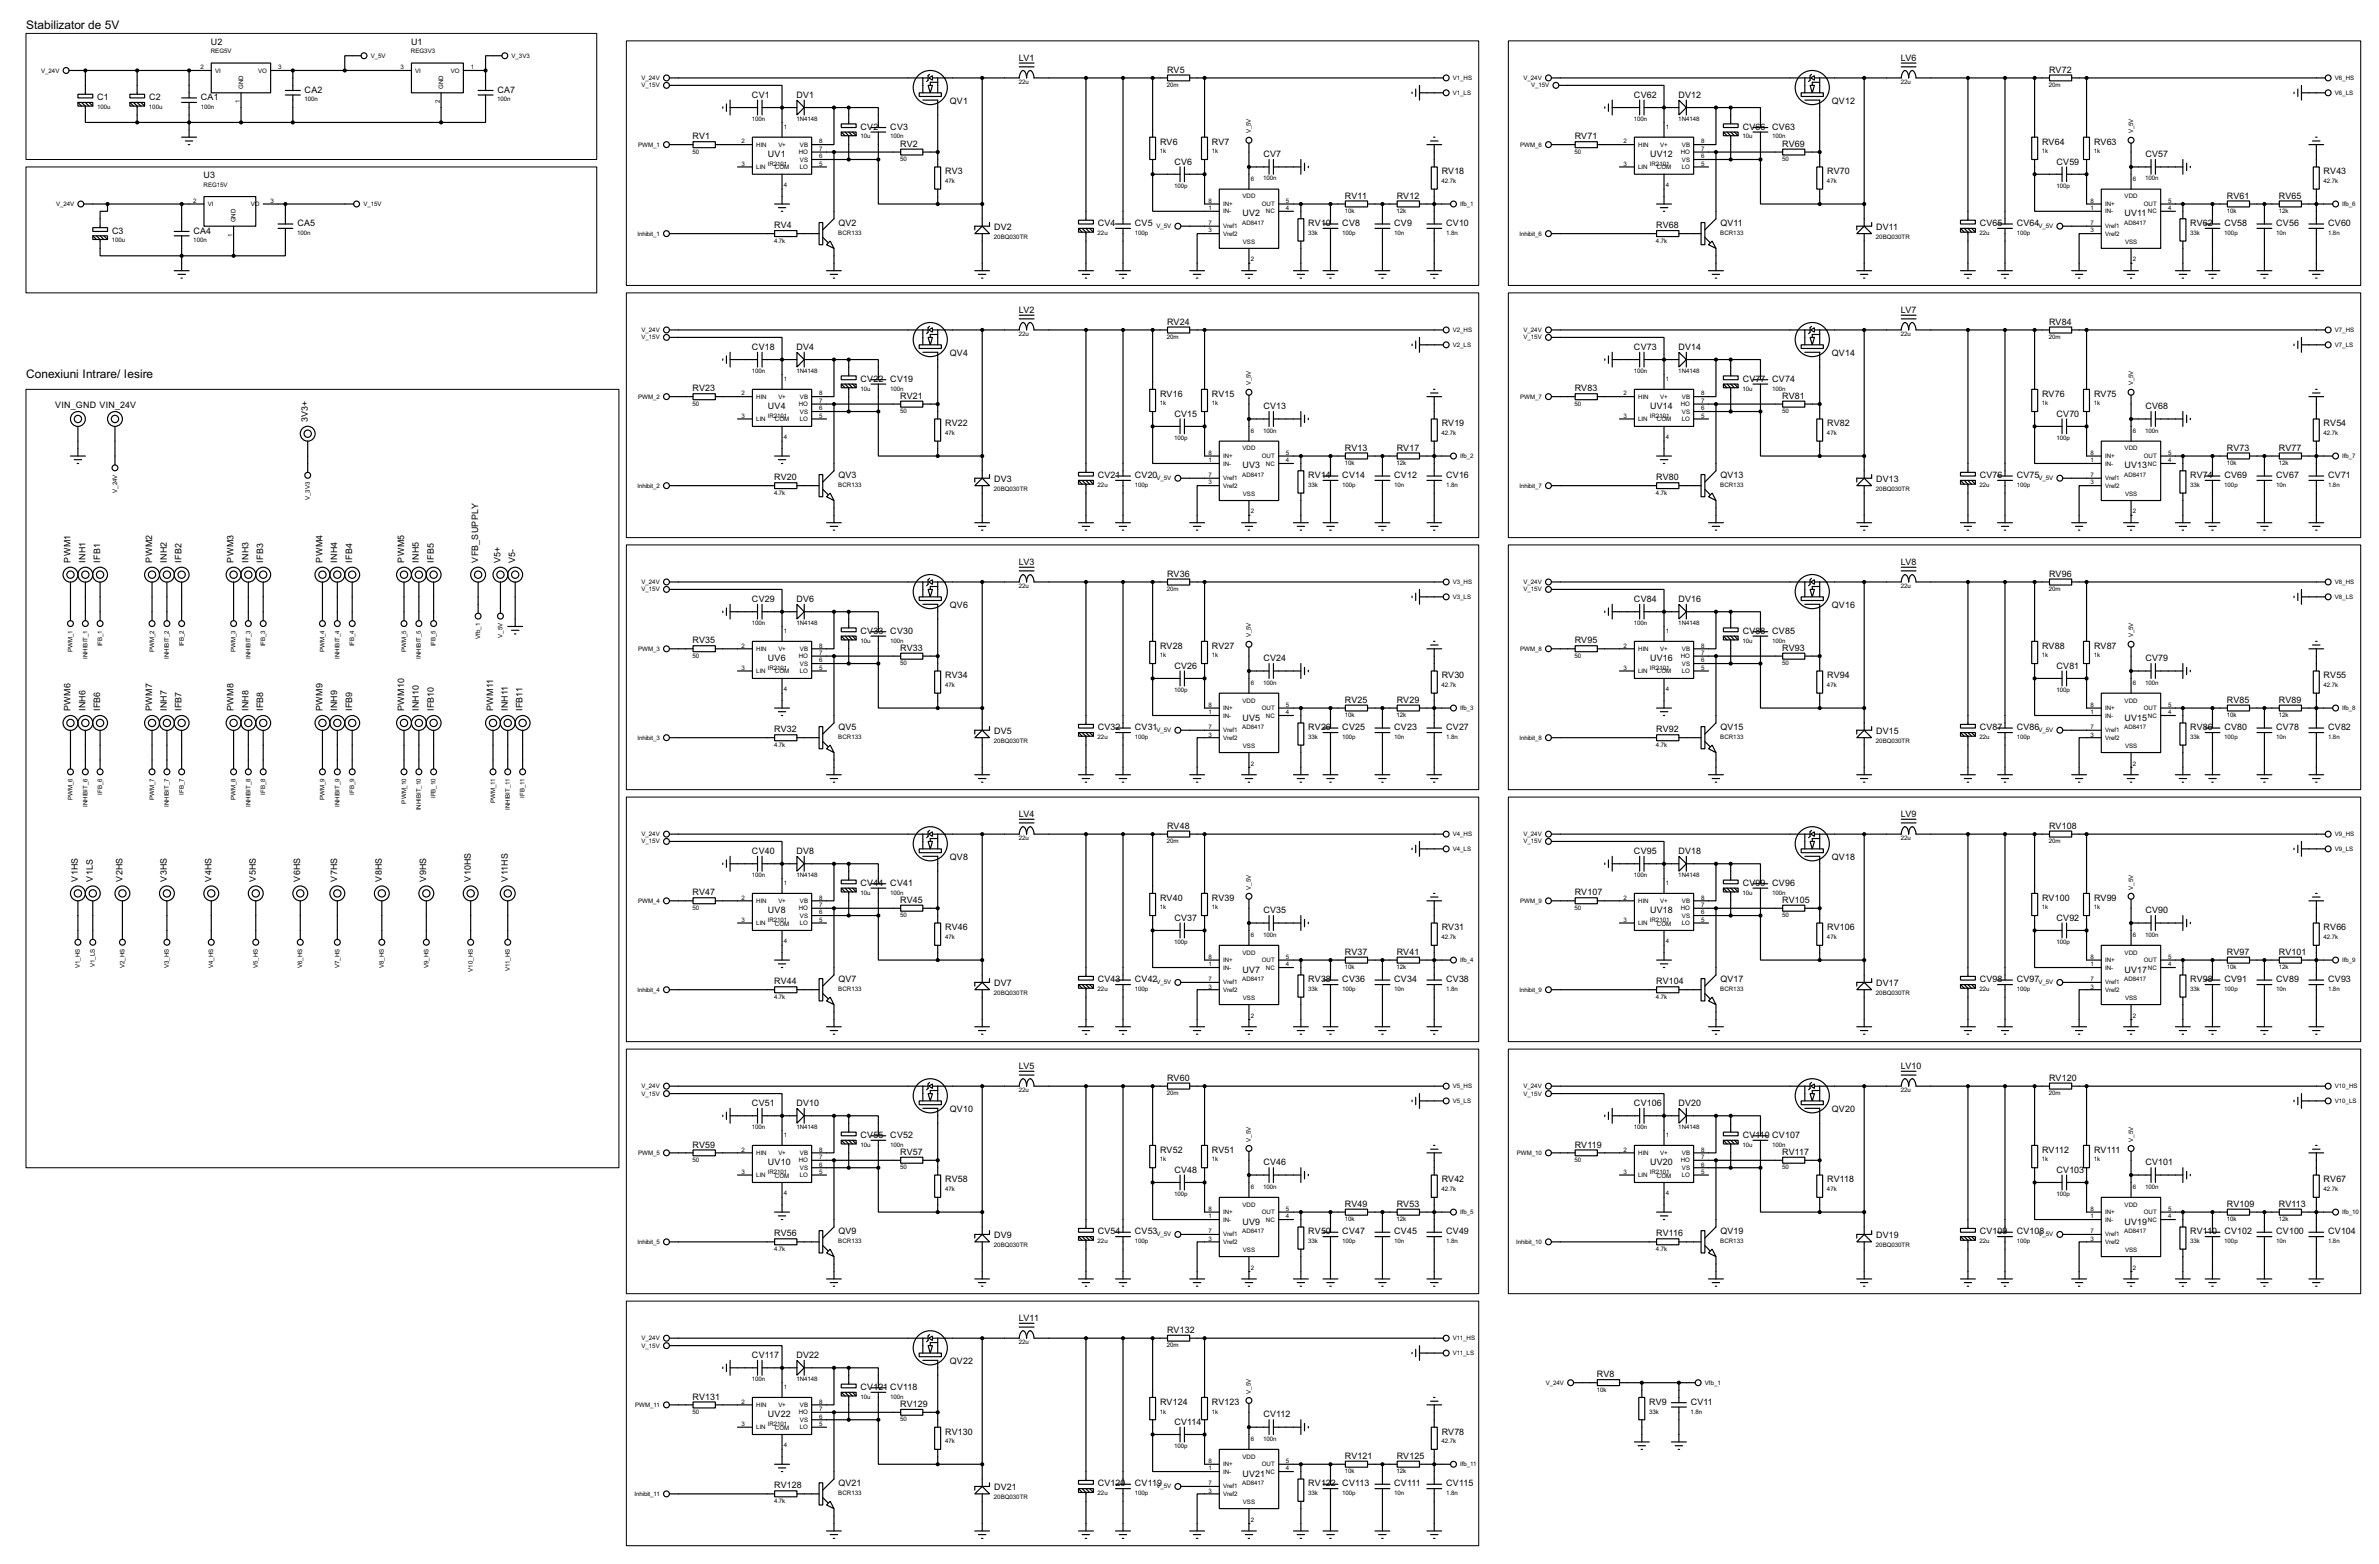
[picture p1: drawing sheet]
<svg xmlns="http://www.w3.org/2000/svg" width="815mm" height="536mm" viewBox="0 0 815 536" stroke-linecap="round" stroke-linejoin="round" font-family="sans-serif">
<defs><g id="words">
<g font-size="4.6">
<text x="9" y="10">Stabilizator de 5V</text>
<text x="9" y="129.4">Conexiuni Intrare/ Iesire</text>
</g>
<g font-size="3.4">
<text x="72.3" y="15.3">U2</text>
<text x="140.9" y="15.3">U1</text>
<text x="349.2" y="20.8">LV1</text>
<text x="651.4" y="20.8">LV6</text>
<text x="400" y="24.9">RV5</text>
<text x="702.2" y="24.9">RV72</text>
<text x="33.3" y="34.4">C1</text>
<text x="51.1" y="34.4">C2</text>
<text x="68.9" y="34.4">CA1</text>
<text x="104.4" y="31.8">CA2</text>
<text x="170.5" y="31.8">CA7</text>
<text x="257.7" y="33.5">CV1</text>
<text x="273" y="33.5">DV1</text>
<text x="325.5" y="35.6">QV1</text>
<text x="560" y="33.5">CV62</text>
<text x="575.2" y="33.5">DV12</text>
<text x="627.8" y="35.6">QV12</text>
<text x="237.4" y="47.8">RV1</text>
<text x="294.9" y="44.5">CV2</text>
<text x="305.1" y="44.5">CV3</text>
<text x="539.7" y="47.8">RV71</text>
<text x="597.2" y="44.5">CV66 CV63</text>
<text x="263.2" y="53.8">UV1</text>
<text x="308.5" y="50.3">RV2</text>
<text x="397.6" y="49.5">RV6</text>
<text x="415.3" y="49.5">RV7</text>
<text x="433" y="53.8">CV7</text>
<text x="565.5" y="53.8">UV12</text>
<text x="610.8" y="50.3">RV69</text>
<text x="699.8" y="49.5">RV64</text>
<text x="717.6" y="49.5">RV63</text>
<text x="735.2" y="53.8">CV57</text>
<text x="323.9" y="59.8">RV3</text>
<text x="402.5" y="56.4">CV6</text>
<text x="494.1" y="59.8">RV18</text>
<text x="626.2" y="59.8">RV70</text>
<text x="704.8" y="56.4">CV59</text>
<text x="796.3" y="59.8">RV43</text>
<text x="69.8" y="61">U3</text>
<text x="460.9" y="68.1">RV11</text>
<text x="478.7" y="68.1">RV12</text>
<text x="763.2" y="68.1">RV61</text>
<text x="781" y="68.1">RV65</text>
<text x="101.9" y="77.5">CA5</text>
<text x="287.3" y="77.5">QV2</text>
<text x="376.2" y="77.5">CV4</text>
<text x="388.9" y="77.5">CV5</text>
<text x="425.8" y="74.1">UV2</text>
<text x="448.4" y="77.5">RV10</text>
<text x="460" y="77.5">CV8</text>
<text x="477.8" y="77.5">CV9</text>
<text x="495.6" y="77.5">CV10</text>
<text x="589.6" y="77.5">QV11</text>
<text x="678.5" y="77.5">CV65</text>
<text x="691.2" y="77.5">CV64</text>
<text x="728" y="74.1">UV11</text>
<text x="750.6" y="77.5">RV62</text>
<text x="762.3" y="77.5">CV58</text>
<text x="780.1" y="77.5">CV56</text>
<text x="797.9" y="77.5">CV60</text>
<text x="38.4" y="80">C3</text>
<text x="66.3" y="80">CA4</text>
<text x="265.3" y="78.2">RV4</text>
<text x="340.7" y="78.8">DV2</text>
<text x="567.6" y="78.2">RV68</text>
<text x="642.9" y="78.8">DV11</text>
<text x="349.2" y="107.2">LV2</text>
<text x="651.4" y="107.2">LV7</text>
<text x="400" y="111.3">RV24</text>
<text x="702.2" y="111.3">RV84</text>
<text x="257.7" y="119.9">CV18</text>
<text x="273" y="119.9">DV4</text>
<text x="560" y="119.9">CV73</text>
<text x="575.2" y="119.9">DV14</text>
<text x="325.5" y="122">QV4</text>
<text x="627.8" y="122">QV14</text>
<text x="294.9" y="130.8">CV22</text>
<text x="305.1" y="130.8">CV19</text>
<text x="597.2" y="130.8">CV77 CV74</text>
<text x="237.4" y="134.1">RV23</text>
<text x="308.5" y="136.7">RV21</text>
<text x="397.6" y="136">RV16</text>
<text x="415.3" y="136">RV15</text>
<text x="539.7" y="134.1">RV83</text>
<text x="610.8" y="136.7">RV81</text>
<text x="699.8" y="136">RV76</text>
<text x="717.6" y="136">RV75</text>
<text x="19" y="139.7">VIN_GND VIN_24V</text>
<text x="263.2" y="140.2">UV4</text>
<text x="402.5" y="142.8">CV15</text>
<text x="433" y="140.2">CV13</text>
<text x="565.5" y="140.2">UV14</text>
<text x="704.8" y="142.8">CV70</text>
<text x="735.2" y="140.2">CV68</text>
<text x="105.5" y="144.6" transform="rotate(-90 105.5 144.6)">3V3+</text>
<text x="323.9" y="146.1">RV22</text>
<text x="494.1" y="146.1">RV19</text>
<text x="626.2" y="146.1">RV82</text>
<text x="796.3" y="146.1">RV54</text>
<text x="460.9" y="154.4">RV13</text>
<text x="478.7" y="154.4">RV17</text>
<text x="763.2" y="154.4">RV73</text>
<text x="781" y="154.4">RV77</text>
<text x="425.8" y="160.5">UV3</text>
<text x="728" y="160.5">UV13</text>
<text x="265.3" y="164.6">RV20</text>
<text x="287.3" y="163.9">QV3</text>
<text x="340.7" y="165.1">DV3</text>
<text x="376.2" y="163.9">CV21</text>
<text x="388.9" y="163.9">CV20</text>
<text x="448.4" y="163.9">RV14</text>
<text x="460" y="163.9">CV14</text>
<text x="477.8" y="163.9">CV12</text>
<text x="495.6" y="163.9">CV16</text>
<text x="567.6" y="164.6">RV80</text>
<text x="589.6" y="163.9">QV13</text>
<text x="642.9" y="165.1">DV13</text>
<text x="678.5" y="163.9">CV76</text>
<text x="691.2" y="163.9">CV75</text>
<text x="750.6" y="163.9">RV74</text>
<text x="762.3" y="163.9">CV69</text>
<text x="780.1" y="163.9">CV67</text>
<text x="797.9" y="163.9">CV71</text>
<text x="24.2" y="192.8" transform="rotate(-90 24.2 192.8)">PWM1</text>
<text x="29.3" y="192.8" transform="rotate(-90 29.3 192.8)">INH1</text>
<text x="34.4" y="192.8" transform="rotate(-90 34.4 192.8)">IFB1</text>
<text x="52.1" y="192.8" transform="rotate(-90 52.1 192.8)">PWM2</text>
<text x="57.2" y="192.8" transform="rotate(-90 57.2 192.8)">INH2</text>
<text x="62.3" y="192.8" transform="rotate(-90 62.3 192.8)">IFB2</text>
<text x="80.1" y="192.8" transform="rotate(-90 80.1 192.8)">PWM3</text>
<text x="85.2" y="192.8" transform="rotate(-90 85.2 192.8)">INH3</text>
<text x="90.2" y="192.8" transform="rotate(-90 90.2 192.8)">IFB3</text>
<text x="110.6" y="192.8" transform="rotate(-90 110.6 192.8)">PWM4</text>
<text x="115.6" y="192.8" transform="rotate(-90 115.6 192.8)">INH4</text>
<text x="120.7" y="192.8" transform="rotate(-90 120.7 192.8)">IFB4</text>
<text x="138.5" y="192.8" transform="rotate(-90 138.5 192.8)">PWM5</text>
<text x="143.6" y="192.8" transform="rotate(-90 143.6 192.8)">INH5</text>
<text x="148.7" y="192.8" transform="rotate(-90 148.7 192.8)">IFB5</text>
<text x="163.9" y="192.8" transform="rotate(-90 163.9 192.8)">VFB_SUPPLY</text>
<text x="171.5" y="192.8" transform="rotate(-90 171.5 192.8)">V5+</text>
<text x="176.6" y="192.8" transform="rotate(-90 176.6 192.8)">V5-</text>
<text x="349.2" y="193.6">LV3</text>
<text x="400" y="197.6">RV36</text>
<text x="651.4" y="193.6">LV8</text>
<text x="702.2" y="197.6">RV96</text>
<text x="257.7" y="206.3">CV29</text>
<text x="273" y="206.3">DV6</text>
<text x="325.5" y="208.3">QV6</text>
<text x="560" y="206.3">CV84</text>
<text x="575.2" y="206.3">DV16</text>
<text x="627.8" y="208.3">QV16</text>
<text x="237.4" y="220.5">RV35</text>
<text x="294.9" y="217.2">CV33</text>
<text x="305.1" y="217.2">CV30</text>
<text x="539.7" y="220.5">RV95</text>
<text x="597.2" y="217.2">CV88 CV85</text>
<text x="263.2" y="226.6">UV6</text>
<text x="308.5" y="223">RV33</text>
<text x="397.6" y="222.3">RV28</text>
<text x="415.3" y="222.3">RV27</text>
<text x="433" y="226.6">CV24</text>
<text x="565.5" y="226.6">UV16</text>
<text x="610.8" y="223">RV93</text>
<text x="699.8" y="222.3">RV88</text>
<text x="717.6" y="222.3">RV87</text>
<text x="735.2" y="226.6">CV79</text>
<text x="323.9" y="232.5">RV34</text>
<text x="402.5" y="229.1">CV26</text>
<text x="494.1" y="232.5">RV30</text>
<text x="626.2" y="232.5">RV94</text>
<text x="704.8" y="229.1">CV81</text>
<text x="796.3" y="232.5">RV55</text>
<text x="24.1" y="243.6" transform="rotate(-90 24.1 243.6)">PWM6</text>
<text x="29.3" y="243.6" transform="rotate(-90 29.3 243.6)">INH6</text>
<text x="34.3" y="243.6" transform="rotate(-90 34.3 243.6)">IFB6</text>
<text x="52.1" y="243.6" transform="rotate(-90 52.1 243.6)">PWM7</text>
<text x="57.2" y="243.6" transform="rotate(-90 57.2 243.6)">INH7</text>
<text x="62.2" y="243.6" transform="rotate(-90 62.2 243.6)">IFB7</text>
<text x="80.1" y="243.6" transform="rotate(-90 80.1 243.6)">PWM8</text>
<text x="85.2" y="243.6" transform="rotate(-90 85.2 243.6)">INH8</text>
<text x="90.2" y="243.6" transform="rotate(-90 90.2 243.6)">IFB8</text>
<text x="110.6" y="243.6" transform="rotate(-90 110.6 243.6)">PWM9</text>
<text x="115.6" y="243.6" transform="rotate(-90 115.6 243.6)">INH9</text>
<text x="120.7" y="243.6" transform="rotate(-90 120.7 243.6)">IFB9</text>
<text x="138.5" y="243.6" transform="rotate(-90 138.5 243.6)">PWM10</text>
<text x="143.6" y="243.6" transform="rotate(-90 143.6 243.6)">INH10</text>
<text x="148.7" y="243.6" transform="rotate(-90 148.7 243.6)">IFB10</text>
<text x="169" y="243.6" transform="rotate(-90 169 243.6)">PWM11</text>
<text x="174.1" y="243.6" transform="rotate(-90 174.1 243.6)">INH11</text>
<text x="179.1" y="243.6" transform="rotate(-90 179.1 243.6)">IFB11</text>
<text x="460.9" y="240.8">RV25</text>
<text x="478.7" y="240.8">RV29</text>
<text x="763.2" y="240.8">RV85</text>
<text x="781" y="240.8">RV89</text>
<text x="265.3" y="251">RV32</text>
<text x="287.3" y="250.3">QV5</text>
<text x="340.7" y="251.5">DV5</text>
<text x="376.2" y="250.3">CV32</text>
<text x="388.9" y="250.3">CV31</text>
<text x="425.8" y="246.9">UV5</text>
<text x="448.4" y="250.3">RV26</text>
<text x="460" y="250.3">CV25</text>
<text x="477.8" y="250.3">CV23</text>
<text x="495.6" y="250.3">CV27</text>
<text x="567.6" y="251">RV92</text>
<text x="589.6" y="250.3">QV15</text>
<text x="642.9" y="251.5">DV15</text>
<text x="678.5" y="250.3">CV87</text>
<text x="691.2" y="250.3">CV86</text>
<text x="728" y="246.9">UV15</text>
<text x="750.6" y="250.3">RV86</text>
<text x="762.3" y="250.3">CV80</text>
<text x="780.1" y="250.3">CV78</text>
<text x="797.9" y="250.3">CV82</text>
<text x="349.2" y="279.9">LV4</text>
<text x="651.4" y="279.9">LV9</text>
<text x="400" y="284">RV48</text>
<text x="702.2" y="284">RV108</text>
<text x="257.7" y="292.6">CV40</text>
<text x="273" y="292.6">DV8</text>
<text x="560" y="292.6">CV95</text>
<text x="575.2" y="292.6">DV18</text>
<text x="325.5" y="294.7">QV8</text>
<text x="627.8" y="294.7">QV18</text>
<text x="26.7" y="302" transform="rotate(-90 26.7 302)">V1HS</text>
<text x="31.8" y="302" transform="rotate(-90 31.8 302)">V1LS</text>
<text x="42" y="302" transform="rotate(-90 42 302)">V2HS</text>
<text x="57.2" y="302" transform="rotate(-90 57.2 302)">V3HS</text>
<text x="72.5" y="302" transform="rotate(-90 72.5 302)">V4HS</text>
<text x="87.7" y="302" transform="rotate(-90 87.7 302)">V5HS</text>
<text x="102.9" y="302" transform="rotate(-90 102.9 302)">V6HS</text>
<text x="115.6" y="302" transform="rotate(-90 115.6 302)">V7HS</text>
<text x="130.9" y="302" transform="rotate(-90 130.9 302)">V8HS</text>
<text x="146.1" y="302" transform="rotate(-90 146.1 302)">V9HS</text>
<text x="161.4" y="302" transform="rotate(-90 161.4 302)">V10HS</text>
<text x="174.1" y="302" transform="rotate(-90 174.1 302)">V11HS</text>
<text x="294.9" y="303.6">CV44</text>
<text x="305.1" y="303.6">CV41</text>
<text x="597.2" y="303.6">CV99 CV96</text>
<text x="237.4" y="306.8">RV47</text>
<text x="308.5" y="309.4">RV45</text>
<text x="397.6" y="308.7">RV40</text>
<text x="415.3" y="308.7">RV39</text>
<text x="539.7" y="306.8">RV107</text>
<text x="610.8" y="309.4">RV105</text>
<text x="699.8" y="308.7">RV100</text>
<text x="717.6" y="308.7">RV99</text>
<text x="263.2" y="312.9">UV8</text>
<text x="402.5" y="315.5">CV37</text>
<text x="433" y="312.9">CV35</text>
<text x="565.5" y="312.9">UV18</text>
<text x="704.8" y="315.5">CV92</text>
<text x="735.2" y="312.9">CV90</text>
<text x="323.9" y="318.8">RV46</text>
<text x="494.1" y="318.8">RV31</text>
<text x="626.2" y="318.8">RV106</text>
<text x="796.3" y="318.8">RV66</text>
<text x="460.9" y="327.2">RV37</text>
<text x="478.7" y="327.2">RV41</text>
<text x="763.2" y="327.2">RV97</text>
<text x="781" y="327.2">RV101</text>
<text x="425.8" y="333.3">UV7</text>
<text x="728" y="333.3">UV17</text>
<text x="265.3" y="337.3">RV44</text>
<text x="287.3" y="336.6">QV7</text>
<text x="340.7" y="337.9">DV7</text>
<text x="376.2" y="336.6">CV43</text>
<text x="388.9" y="336.6">CV42</text>
<text x="448.4" y="336.6">RV38</text>
<text x="460" y="336.6">CV36</text>
<text x="477.8" y="336.6">CV34</text>
<text x="495.6" y="336.6">CV38</text>
<text x="567.6" y="337.3">RV104</text>
<text x="589.6" y="336.6">QV17</text>
<text x="642.9" y="337.9">DV17</text>
<text x="678.5" y="336.6">CV98</text>
<text x="691.2" y="336.6">CV97</text>
<text x="750.6" y="336.6">RV98</text>
<text x="762.3" y="336.6">CV91</text>
<text x="780.1" y="336.6">CV89</text>
<text x="797.9" y="336.6">CV93</text>
<text x="349.2" y="366.3">LV5</text>
<text x="400" y="370.3">RV60</text>
<text x="651.4" y="366.3">LV10</text>
<text x="702.2" y="370.3">RV120</text>
<text x="257.7" y="379">CV51</text>
<text x="273" y="379">DV10</text>
<text x="325.5" y="381.1">QV10</text>
<text x="560" y="379">CV106</text>
<text x="575.2" y="379">DV20</text>
<text x="627.8" y="381.1">QV20</text>
<text x="294.9" y="390">CV55</text>
<text x="305.1" y="390">CV52</text>
<text x="597.2" y="390">CV110 CV107</text>
<text x="237.4" y="393.2">RV59</text>
<text x="308.5" y="395.7">RV57</text>
<text x="397.6" y="395">RV52</text>
<text x="415.3" y="395">RV51</text>
<text x="539.7" y="393.2">RV119</text>
<text x="610.8" y="395.7">RV117</text>
<text x="699.8" y="395">RV112</text>
<text x="717.6" y="395">RV111</text>
<text x="263.2" y="399.3">UV10</text>
<text x="402.5" y="401.8">CV48</text>
<text x="433" y="399.3">CV46</text>
<text x="565.5" y="399.3">UV20</text>
<text x="704.8" y="401.8">CV103</text>
<text x="735.2" y="399.3">CV101</text>
<text x="323.9" y="405.2">RV58</text>
<text x="494.1" y="405.2">RV42</text>
<text x="626.2" y="405.2">RV118</text>
<text x="796.3" y="405.2">RV67</text>
<text x="460.9" y="413.5">RV49</text>
<text x="478.7" y="413.5">RV53</text>
<text x="763.2" y="413.5">RV109</text>
<text x="781" y="413.5">RV113</text>
<text x="425.8" y="419.6">UV9</text>
<text x="728" y="419.6">UV19</text>
<text x="265.3" y="423.7">RV56</text>
<text x="287.3" y="423">QV9</text>
<text x="340.7" y="424.2">DV9</text>
<text x="376.2" y="423">CV54</text>
<text x="388.9" y="423">CV53</text>
<text x="448.4" y="423">RV50</text>
<text x="460" y="423">CV47</text>
<text x="477.8" y="423">CV45</text>
<text x="495.6" y="423">CV49</text>
<text x="567.6" y="423.7">RV116</text>
<text x="589.6" y="423">QV19</text>
<text x="642.9" y="424.2">DV19</text>
<text x="678.5" y="423">CV109</text>
<text x="691.2" y="423">CV108</text>
<text x="750.6" y="423">RV110</text>
<text x="762.3" y="423">CV102</text>
<text x="780.1" y="423">CV100</text>
<text x="797.9" y="423">CV104</text>
<text x="349.2" y="452.6">LV11</text>
<text x="400" y="456.7">RV132</text>
<text x="257.7" y="465.3">CV117</text>
<text x="273" y="465.3">DV22</text>
<text x="325.5" y="467.4">QV22</text>
<text x="547.3" y="471.9">RV8</text>
<text x="237.4" y="479.6">RV131</text>
<text x="294.9" y="476.3">CV121 CV118</text>
<text x="263.2" y="485.7">UV22</text>
<text x="308.5" y="482.1">RV129</text>
<text x="397.6" y="481.4">RV124</text>
<text x="415.3" y="481.4">RV123</text>
<text x="433" y="485.7">CV112</text>
<text x="565.2" y="481.4">RV9</text>
<text x="579.4" y="481.4">CV11</text>
<text x="323.9" y="491.6">RV130</text>
<text x="402.5" y="488.2">CV114</text>
<text x="494.1" y="491.6">RV78</text>
<text x="460.9" y="499.9">RV121</text>
<text x="478.7" y="499.9">RV125</text>
<text x="287.3" y="509.3">QV21</text>
<text x="376.2" y="509.3">CV120</text>
<text x="388.9" y="509.3">CV119</text>
<text x="425.8" y="506">UV21</text>
<text x="448.4" y="509.3">RV122 CV113</text>
<text x="477.8" y="509.3">CV111</text>
<text x="495.6" y="509.3">CV115</text>
<text x="265.3" y="510">RV128</text>
<text x="340.7" y="510.6">DV21</text>
</g>
<g font-size="2.4">
<text x="68.8" y="23.8">2</text>
<text x="72.2" y="18.3">REG5V</text>
<text x="95.3" y="23.8">3</text>
<text x="127.1" y="19.8">V_5V</text>
<text x="137.3" y="23.8">3</text>
<text x="140.8" y="18.3">REG3V3</text>
<text x="161.3" y="23.8">1</text>
<text x="175.3" y="19.8">V_3V3</text>
<text x="14.1" y="24.8">V_24V</text>
<text x="73.7" y="24.8">VI</text>
<text x="88.4" y="24.8">VO</text>
<text x="142.3" y="24.8">VI</text>
<text x="154.5" y="24.8">VO</text>
<text x="219.9" y="27.4">V_24V</text>
<text x="219.9" y="30">V_15V</text>
<text x="349.1" y="28.8">22u</text>
<text x="399.9" y="29.8">20m</text>
<text x="497.9" y="27.4">V1_HS</text>
<text x="522.1" y="27.4">V_24V</text>
<text x="524.7" y="30">V_15V</text>
<text x="651.4" y="28.8">22u</text>
<text x="702.2" y="29.8">20m</text>
<text x="800.2" y="27.4">V6_HS</text>
<text x="82.2" y="35.4" transform="rotate(-90 82.2 35.4)">1</text>
<text x="83.3" y="30.5" transform="rotate(-90 83.3 30.5)">GND</text>
<text x="104.4" y="34.7">100n</text>
<text x="150.8" y="35.4" transform="rotate(-90 150.8 35.4)">2</text>
<text x="151.9" y="30.5" transform="rotate(-90 151.9 30.5)">GND</text>
<text x="170.4" y="34.7">100n</text>
<text x="497.9" y="32.5">V1_LS</text>
<text x="800.2" y="32.5">V6_LS</text>
<text x="33.3" y="37.3">100u</text>
<text x="51.1" y="37.3">100u</text>
<text x="68.8" y="37.3">100n</text>
<text x="257.7" y="41.5">100n</text>
<text x="272.9" y="41.5">1N4148</text>
<text x="559.9" y="41.5">100n</text>
<text x="575.2" y="41.5">1N4148</text>
<text x="268.7" y="44.1">1</text>
<text x="294.9" y="47.4">10u</text>
<text x="305.1" y="47.4">100n</text>
<text x="428.7" y="45.7" transform="rotate(-90 428.7 45.7)">V_5V</text>
<text x="570.9" y="44.1">1</text>
<text x="597.2" y="47.4">10u</text>
<text x="607.3" y="47.4">100n</text>
<text x="731" y="45.7" transform="rotate(-90 731 45.7)">V_5V</text>
<text x="218.7" y="50.2">PWM_1</text>
<text x="237.3" y="52.7">50</text>
<text x="254.2" y="49.2">2</text>
<text x="259.1" y="50.2">HIN</text>
<text x="266.7" y="50.2">V+</text>
<text x="273.7" y="52.8">HO</text>
<text x="274.1" y="50.2">VB</text>
<text x="280.7" y="49.2">8</text>
<text x="280.7" y="51.7">7</text>
<text x="397.5" y="52.6">1k</text>
<text x="415.3" y="52.6">1k</text>
<text x="520.9" y="50.2">PWM_6</text>
<text x="539.6" y="52.7">50</text>
<text x="556.4" y="49.2">2</text>
<text x="561.4" y="50.2">HIN</text>
<text x="569" y="50.2">V+</text>
<text x="576" y="52.8">HO</text>
<text x="576.4" y="50.2">VB</text>
<text x="583" y="49.2">8</text>
<text x="583" y="51.7">7</text>
<text x="699.8" y="52.6">1k</text>
<text x="717.6" y="52.6">1k</text>
<text x="254.2" y="56.8">3</text>
<text x="259.1" y="57.9">LIN</text>
<text x="263.1" y="56.8">IR2101</text>
<text x="265.6" y="58">COM</text>
<text x="274.1" y="57.9">LO</text>
<text x="274.1" y="55.4">VS</text>
<text x="280.7" y="54.3">6</text>
<text x="280.7" y="56.8">5</text>
<text x="308.5" y="55.2">50</text>
<text x="556.4" y="56.8">3</text>
<text x="561.4" y="57.9">LIN</text>
<text x="565.4" y="56.8">IR2101</text>
<text x="567.8" y="58">COM</text>
<text x="576.3" y="57.9">LO</text>
<text x="576.4" y="55.4">VS</text>
<text x="583" y="54.3">6</text>
<text x="583" y="56.8">5</text>
<text x="610.7" y="55.2">50</text>
<text x="69.7" y="64">REG15V</text>
<text x="268.7" y="64.2">4</text>
<text x="323.9" y="62.7">47k</text>
<text x="402.4" y="64.3">100p</text>
<text x="428.7" y="61.9">6</text>
<text x="432.9" y="61.8">100n</text>
<text x="494" y="62.7">42.7k</text>
<text x="570.9" y="64.2">4</text>
<text x="626.1" y="62.7">47k</text>
<text x="704.7" y="64.3">100p</text>
<text x="730.9" y="61.9">6</text>
<text x="735.2" y="61.8">100n</text>
<text x="796.3" y="62.7">42.7k</text>
<text x="19.2" y="70.6">V_24V</text>
<text x="66.2" y="69.5">2</text>
<text x="71.2" y="70.6">VI</text>
<text x="85.9" y="70.6">VO</text>
<text x="92.8" y="69.5">3</text>
<text x="124.5" y="70.6">V_15V</text>
<text x="414.2" y="69.5">8</text>
<text x="414.2" y="72">1</text>
<text x="419.2" y="70.6">IN+</text>
<text x="425.8" y="67.9">VDD</text>
<text x="432.4" y="70.6">OUT</text>
<text x="440.7" y="69.5">5</text>
<text x="440.7" y="72">4</text>
<text x="500.4" y="70.6">Ifb_1</text>
<text x="716.5" y="69.5">8</text>
<text x="716.5" y="72">1</text>
<text x="721.4" y="70.6">IN+</text>
<text x="728.1" y="67.9">VDD</text>
<text x="734.6" y="70.6">OUT</text>
<text x="743" y="69.5">5</text>
<text x="743" y="72">4</text>
<text x="802.7" y="70.6">Ifb_6</text>
<text x="80.8" y="76.2" transform="rotate(-90 80.8 76.2)">GND</text>
<text x="414.2" y="77.1">7</text>
<text x="419.2" y="73.1">IN-</text>
<text x="425.7" y="77">AD8417</text>
<text x="433.8" y="73.1">NC</text>
<text x="460.9" y="73">10k</text>
<text x="478.6" y="73">12k</text>
<text x="716.5" y="77.1">7</text>
<text x="721.4" y="73.1">IN-</text>
<text x="728" y="77">AD8417</text>
<text x="736.1" y="73.1">NC</text>
<text x="763.1" y="73">10k</text>
<text x="780.9" y="73">12k</text>
<text x="38.4" y="83">100u</text>
<text x="66.3" y="83">100n</text>
<text x="79.6" y="81.2" transform="rotate(-90 79.6 81.2)">1</text>
<text x="101.9" y="80.4">100n</text>
<text x="218.5" y="80.8">Inhibit_1</text>
<text x="265.3" y="83.2">4.7k</text>
<text x="287.3" y="80.4">BCR133</text>
<text x="340.6" y="81.8">20BQ030TR</text>
<text x="376.2" y="80.4">22u</text>
<text x="388.9" y="80.4">100p</text>
<text x="396.3" y="78.2">V_5V</text>
<text x="414.2" y="79.7">3</text>
<text x="419.2" y="78.2">Vref1</text>
<text x="419.2" y="80.8">Vref2</text>
<text x="425.9" y="83.4">VSS</text>
<text x="448.3" y="80.4">33k</text>
<text x="460" y="80.4">100p</text>
<text x="477.8" y="80.4">10n</text>
<text x="495.6" y="80.4">1.8n</text>
<text x="520.7" y="80.8">Inhibit_6</text>
<text x="567.5" y="83.2">4.7k</text>
<text x="589.5" y="80.4">BCR133</text>
<text x="642.9" y="81.8">20BQ030TR</text>
<text x="678.4" y="80.4">22u</text>
<text x="691.1" y="80.4">100p</text>
<text x="698.5" y="78.2">V_5V</text>
<text x="716.5" y="79.7">3</text>
<text x="721.4" y="78.2">Vref1</text>
<text x="721.4" y="80.8">Vref2</text>
<text x="728.2" y="83.4">VSS</text>
<text x="750.6" y="80.4">33k</text>
<text x="762.3" y="80.4">100p</text>
<text x="780" y="80.4">10n</text>
<text x="797.8" y="80.4">1.8n</text>
<text x="428.7" y="89.6">2</text>
<text x="730.9" y="89.6">2</text>
<text x="219.9" y="113.7">V_24V</text>
<text x="497.9" y="113.7">V2_HS</text>
<text x="522.1" y="113.7">V_24V</text>
<text x="800.2" y="113.7">V7_HS</text>
<text x="219.9" y="116.3">V_15V</text>
<text x="349.1" y="115.1">22u</text>
<text x="399.9" y="116.2">20m</text>
<text x="497.9" y="118.9">V2_LS</text>
<text x="522.1" y="116.3">V_15V</text>
<text x="651.4" y="115.1">22u</text>
<text x="702.2" y="116.2">20m</text>
<text x="800.2" y="118.9">V7_LS</text>
<text x="257.7" y="127.8">100n</text>
<text x="268.7" y="130.5">1</text>
<text x="272.9" y="127.8">1N4148</text>
<text x="559.9" y="127.8">100n</text>
<text x="570.9" y="130.5">1</text>
<text x="575.2" y="127.8">1N4148</text>
<text x="218.7" y="136.6">PWM_2</text>
<text x="254.2" y="135.5">2</text>
<text x="259.1" y="136.6">HIN</text>
<text x="266.7" y="136.6">V+</text>
<text x="274.1" y="136.6">VB</text>
<text x="280.7" y="135.5">8</text>
<text x="294.9" y="133.8">10u</text>
<text x="305.1" y="133.8">100n</text>
<text x="428.7" y="132.1" transform="rotate(-90 428.7 132.1)">V_5V</text>
<text x="520.9" y="136.6">PWM_7</text>
<text x="556.4" y="135.5">2</text>
<text x="561.4" y="136.6">HIN</text>
<text x="569" y="136.6">V+</text>
<text x="576.4" y="136.6">VB</text>
<text x="583" y="135.5">8</text>
<text x="597.2" y="133.8">10u</text>
<text x="607.3" y="133.8">100n</text>
<text x="731" y="132.1" transform="rotate(-90 731 132.1)">V_5V</text>
<text x="237.3" y="139">50</text>
<text x="254.2" y="143.2">3</text>
<text x="263.1" y="143.1">IR2101</text>
<text x="273.7" y="139.1">HO</text>
<text x="274.1" y="141.7">VS</text>
<text x="280.7" y="138.1">7</text>
<text x="280.7" y="140.6">6</text>
<text x="280.7" y="143.2">5</text>
<text x="308.5" y="141.6">50</text>
<text x="397.5" y="138.9">1k</text>
<text x="415.3" y="138.9">1k</text>
<text x="539.6" y="139">50</text>
<text x="556.4" y="143.2">3</text>
<text x="565.4" y="143.1">IR2101</text>
<text x="576" y="139.1">HO</text>
<text x="576.4" y="141.7">VS</text>
<text x="583" y="138.1">7</text>
<text x="583" y="140.6">6</text>
<text x="583" y="143.2">5</text>
<text x="610.7" y="141.6">50</text>
<text x="699.8" y="138.9">1k</text>
<text x="717.6" y="138.9">1k</text>
<text x="259.1" y="144.3">LIN</text>
<text x="265.6" y="144.4">COM</text>
<text x="274.1" y="144.3">LO</text>
<text x="323.9" y="149">47k</text>
<text x="428.7" y="148.2">6</text>
<text x="432.9" y="148.2">100n</text>
<text x="494" y="149">42.7k</text>
<text x="561.4" y="144.3">LIN</text>
<text x="567.8" y="144.4">COM</text>
<text x="576.3" y="144.3">LO</text>
<text x="626.1" y="149">47k</text>
<text x="730.9" y="148.2">6</text>
<text x="735.2" y="148.2">100n</text>
<text x="796.3" y="149">42.7k</text>
<text x="268.7" y="150.5">4</text>
<text x="402.4" y="150.7">100p</text>
<text x="414.2" y="155.9">8</text>
<text x="425.8" y="154.4">VDD</text>
<text x="440.7" y="155.9">5</text>
<text x="570.9" y="150.5">4</text>
<text x="704.7" y="150.7">100p</text>
<text x="716.5" y="155.9">8</text>
<text x="728.1" y="154.4">VDD</text>
<text x="743" y="155.9">5</text>
<text x="414.2" y="158.4">1</text>
<text x="419.2" y="157">IN+</text>
<text x="419.2" y="159.5">IN-</text>
<text x="432.4" y="157">OUT</text>
<text x="433.8" y="159.5">NC</text>
<text x="440.7" y="158.4">4</text>
<text x="460.9" y="159.4">10k</text>
<text x="478.6" y="159.4">12k</text>
<text x="500.4" y="157">Ifb_2</text>
<text x="716.5" y="158.4">1</text>
<text x="721.4" y="157">IN+</text>
<text x="721.4" y="159.5">IN-</text>
<text x="734.6" y="157">OUT</text>
<text x="736.1" y="159.5">NC</text>
<text x="743" y="158.4">4</text>
<text x="763.1" y="159.4">10k</text>
<text x="780.9" y="159.4">12k</text>
<text x="802.7" y="157">Ifb_7</text>
<text x="218.5" y="167.1">Inhibit_2</text>
<text x="287.3" y="166.9">BCR133</text>
<text x="376.2" y="166.9">22u</text>
<text x="388.9" y="166.9">100p</text>
<text x="396.3" y="164.5">V_5V</text>
<text x="414.2" y="163.5">7</text>
<text x="414.2" y="166">3</text>
<text x="419.2" y="164.5">Vref1</text>
<text x="419.2" y="167.1">Vref2</text>
<text x="425.7" y="163.4">AD8417</text>
<text x="448.3" y="166.9">33k</text>
<text x="460" y="166.9">100p</text>
<text x="477.8" y="166.9">10n</text>
<text x="495.6" y="166.9">1.8n</text>
<text x="520.7" y="167.1">Inhibit_7</text>
<text x="589.5" y="166.9">BCR133</text>
<text x="678.4" y="166.9">22u</text>
<text x="691.1" y="166.9">100p</text>
<text x="698.5" y="164.5">V_5V</text>
<text x="716.5" y="163.5">7</text>
<text x="716.5" y="166">3</text>
<text x="721.4" y="164.5">Vref1</text>
<text x="721.4" y="167.1">Vref2</text>
<text x="728" y="163.4">AD8417</text>
<text x="750.6" y="166.9">33k</text>
<text x="762.3" y="166.9">100p</text>
<text x="780" y="166.9">10n</text>
<text x="797.8" y="166.9">1.8n</text>
<text x="40.1" y="168.8" transform="rotate(-90 40.1 168.8)">V_24V</text>
<text x="106.2" y="171.4" transform="rotate(-90 106.2 171.4)">V_3V3</text>
<text x="265.3" y="169.5">4.7k</text>
<text x="340.6" y="168.1">20BQ030TR</text>
<text x="425.9" y="169.8">VSS</text>
<text x="567.5" y="169.5">4.7k</text>
<text x="642.9" y="168.1">20BQ030TR</text>
<text x="728.2" y="169.8">VSS</text>
<text x="428.7" y="175.9">2</text>
<text x="730.9" y="175.9">2</text>
<text x="219.9" y="200.1">V_24V</text>
<text x="219.9" y="202.7">V_15V</text>
<text x="349.1" y="201.5">22u</text>
<text x="399.9" y="202.6">20m</text>
<text x="497.9" y="200.1">V3_HS</text>
<text x="522.1" y="200.1">V_24V</text>
<text x="522.1" y="202.7">V_15V</text>
<text x="651.4" y="201.5">22u</text>
<text x="702.2" y="202.6">20m</text>
<text x="800.2" y="200.1">V8_HS</text>
<text x="497.9" y="205.2">V3_LS</text>
<text x="800.2" y="205.2">V8_LS</text>
<text x="257.7" y="214.2">100n</text>
<text x="272.9" y="214.2">1N4148</text>
<text x="559.9" y="214.2">100n</text>
<text x="575.2" y="214.2">1N4148</text>
<text x="35" y="221.5" transform="rotate(-90 35 221.5)">IFB_1</text>
<text x="62.9" y="221.5" transform="rotate(-90 62.9 221.5)">IFB_2</text>
<text x="90.9" y="221.5" transform="rotate(-90 90.9 221.5)">IFB_3</text>
<text x="121.4" y="221.5" transform="rotate(-90 121.4 221.5)">IFB_4</text>
<text x="149.3" y="221.5" transform="rotate(-90 149.3 221.5)">IFB_5</text>
<text x="164.6" y="218.8" transform="rotate(-90 164.6 218.8)">Vfb_1</text>
<text x="172.2" y="218.5" transform="rotate(-90 172.2 218.5)">V_5V</text>
<text x="254.2" y="221.9">2</text>
<text x="268.7" y="216.8">1</text>
<text x="280.7" y="221.9">8</text>
<text x="294.9" y="220.2">10u</text>
<text x="305.1" y="220.2">100n</text>
<text x="428.7" y="218.4" transform="rotate(-90 428.7 218.4)">V_5V</text>
<text x="556.4" y="221.9">2</text>
<text x="570.9" y="216.8">1</text>
<text x="583" y="221.9">8</text>
<text x="597.2" y="220.2">10u</text>
<text x="607.3" y="220.2">100n</text>
<text x="731" y="218.4" transform="rotate(-90 731 218.4)">V_5V</text>
<text x="24.9" y="223.4" transform="rotate(-90 24.9 223.4)">PWM_1</text>
<text x="30" y="225.7" transform="rotate(-90 30 225.7)">INHIBIT_1</text>
<text x="52.8" y="223.4" transform="rotate(-90 52.8 223.4)">PWM_2</text>
<text x="57.9" y="225.7" transform="rotate(-90 57.9 225.7)">INHIBIT_2</text>
<text x="80.8" y="223.4" transform="rotate(-90 80.8 223.4)">PWM_3</text>
<text x="85.8" y="225.7" transform="rotate(-90 85.8 225.7)">INHIBIT_3</text>
<text x="111.2" y="223.4" transform="rotate(-90 111.2 223.4)">PWM_4</text>
<text x="116.3" y="225.7" transform="rotate(-90 116.3 225.7)">INHIBIT_4</text>
<text x="139.2" y="223.4" transform="rotate(-90 139.2 223.4)">PWM_5</text>
<text x="144.3" y="225.7" transform="rotate(-90 144.3 225.7)">INHIBIT_5</text>
<text x="218.7" y="223">PWM_3</text>
<text x="237.3" y="225.4">50</text>
<text x="259.1" y="223">HIN</text>
<text x="266.7" y="222.9">V+</text>
<text x="273.7" y="225.5">HO</text>
<text x="274.1" y="223">VB</text>
<text x="280.7" y="224.4">7</text>
<text x="280.7" y="227">6</text>
<text x="308.5" y="228">50</text>
<text x="397.5" y="225.3">1k</text>
<text x="415.3" y="225.3">1k</text>
<text x="520.9" y="223">PWM_8</text>
<text x="539.6" y="225.4">50</text>
<text x="561.4" y="223">HIN</text>
<text x="569" y="222.9">V+</text>
<text x="576" y="225.5">HO</text>
<text x="576.4" y="223">VB</text>
<text x="583" y="224.4">7</text>
<text x="583" y="227">6</text>
<text x="610.7" y="228">50</text>
<text x="699.8" y="225.3">1k</text>
<text x="717.6" y="225.3">1k</text>
<text x="254.2" y="229.5">3</text>
<text x="259.1" y="230.6">LIN</text>
<text x="263.1" y="229.5">IR2101</text>
<text x="265.6" y="230.8">COM</text>
<text x="274.1" y="230.6">LO</text>
<text x="274.1" y="228.1">VS</text>
<text x="280.7" y="229.5">5</text>
<text x="556.4" y="229.5">3</text>
<text x="561.4" y="230.6">LIN</text>
<text x="565.4" y="229.5">IR2101</text>
<text x="567.8" y="230.8">COM</text>
<text x="576.3" y="230.6">LO</text>
<text x="576.4" y="228.1">VS</text>
<text x="583" y="229.5">5</text>
<text x="268.7" y="236.9">4</text>
<text x="323.9" y="235.4">47k</text>
<text x="402.4" y="237.1">100p</text>
<text x="428.7" y="234.6">6</text>
<text x="432.9" y="234.6">100n</text>
<text x="494" y="235.4">42.7k</text>
<text x="570.9" y="236.9">4</text>
<text x="626.1" y="235.4">47k</text>
<text x="704.7" y="237.1">100p</text>
<text x="730.9" y="234.6">6</text>
<text x="735.2" y="234.6">100n</text>
<text x="796.3" y="235.4">42.7k</text>
<text x="414.2" y="242.2">8</text>
<text x="414.2" y="244.8">1</text>
<text x="419.2" y="243.3">IN+</text>
<text x="419.2" y="245.9">IN-</text>
<text x="425.8" y="240.7">VDD</text>
<text x="432.4" y="243.3">OUT</text>
<text x="433.8" y="245.9">NC</text>
<text x="440.7" y="242.2">5</text>
<text x="440.7" y="244.8">4</text>
<text x="460.9" y="245.7">10k</text>
<text x="478.6" y="245.7">12k</text>
<text x="500.4" y="243.3">Ifb_3</text>
<text x="716.5" y="242.2">8</text>
<text x="716.5" y="244.8">1</text>
<text x="721.4" y="243.3">IN+</text>
<text x="721.4" y="245.9">IN-</text>
<text x="728.1" y="240.7">VDD</text>
<text x="734.6" y="243.3">OUT</text>
<text x="736.1" y="245.9">NC</text>
<text x="743" y="242.2">5</text>
<text x="743" y="244.8">4</text>
<text x="763.1" y="245.7">10k</text>
<text x="780.9" y="245.7">12k</text>
<text x="802.7" y="243.3">Ifb_8</text>
<text x="396.3" y="250.9">V_5V</text>
<text x="414.2" y="249.8">7</text>
<text x="419.2" y="250.9">Vref1</text>
<text x="425.7" y="249.8">AD8417</text>
<text x="698.5" y="250.9">V_5V</text>
<text x="716.5" y="249.8">7</text>
<text x="721.4" y="250.9">Vref1</text>
<text x="728" y="249.8">AD8417</text>
<text x="218.5" y="253.5">Inhibit_3</text>
<text x="265.3" y="255.9">4.7k</text>
<text x="287.3" y="253.2">BCR133</text>
<text x="340.6" y="254.5">20BQ030TR</text>
<text x="376.2" y="253.2">22u</text>
<text x="388.9" y="253.2">100p</text>
<text x="414.2" y="252.4">3</text>
<text x="419.2" y="253.5">Vref2</text>
<text x="425.9" y="256.2">VSS</text>
<text x="448.3" y="253.2">33k</text>
<text x="460" y="253.2">100p</text>
<text x="477.8" y="253.2">10n</text>
<text x="495.6" y="253.2">1.8n</text>
<text x="520.7" y="253.5">Inhibit_8</text>
<text x="567.5" y="255.9">4.7k</text>
<text x="589.5" y="253.2">BCR133</text>
<text x="642.9" y="254.5">20BQ030TR</text>
<text x="678.4" y="253.2">22u</text>
<text x="691.1" y="253.2">100p</text>
<text x="716.5" y="252.4">3</text>
<text x="721.4" y="253.5">Vref2</text>
<text x="728.2" y="256.2">VSS</text>
<text x="750.6" y="253.2">33k</text>
<text x="762.3" y="253.2">100p</text>
<text x="780" y="253.2">10n</text>
<text x="797.8" y="253.2">1.8n</text>
<text x="428.7" y="262.3">2</text>
<text x="730.9" y="262.3">2</text>
<text x="24.9" y="274.2" transform="rotate(-90 24.9 274.2)">PWM_6</text>
<text x="35" y="272.3" transform="rotate(-90 35 272.3)">IFB_6</text>
<text x="52.8" y="274.2" transform="rotate(-90 52.8 274.2)">PWM_7</text>
<text x="62.9" y="272.3" transform="rotate(-90 62.9 272.3)">IFB_7</text>
<text x="80.8" y="274.2" transform="rotate(-90 80.8 274.2)">PWM_8</text>
<text x="90.9" y="272.3" transform="rotate(-90 90.9 272.3)">IFB_8</text>
<text x="111.2" y="274.2" transform="rotate(-90 111.2 274.2)">PWM_9</text>
<text x="121.4" y="272.3" transform="rotate(-90 121.4 272.3)">IFB_9</text>
<text x="139.2" y="275.3" transform="rotate(-90 139.2 275.3)">PWM_10</text>
<text x="149.3" y="273.4" transform="rotate(-90 149.3 273.4)">IFB_10</text>
<text x="169.7" y="275.2" transform="rotate(-90 169.7 275.2)">PWM_11</text>
<text x="179.8" y="273.3" transform="rotate(-90 179.8 273.3)">IFB_11</text>
<text x="30" y="276.5" transform="rotate(-90 30 276.5)">INHIBIT_6</text>
<text x="57.9" y="276.5" transform="rotate(-90 57.9 276.5)">INHIBIT_7</text>
<text x="85.8" y="276.5" transform="rotate(-90 85.8 276.5)">INHIBIT_8</text>
<text x="116.3" y="276.5" transform="rotate(-90 116.3 276.5)">INHIBIT_9</text>
<text x="144.3" y="277.7" transform="rotate(-90 144.3 277.7)">INHIBIT_10</text>
<text x="174.7" y="277.5" transform="rotate(-90 174.7 277.5)">INHIBIT_11</text>
<text x="219.9" y="286.5">V_24V</text>
<text x="349.1" y="287.9">22u</text>
<text x="497.9" y="286.5">V4_HS</text>
<text x="522.1" y="286.5">V_24V</text>
<text x="651.4" y="287.9">22u</text>
<text x="800.2" y="286.5">V9_HS</text>
<text x="219.9" y="289">V_15V</text>
<text x="399.9" y="288.9">20m</text>
<text x="497.9" y="291.6">V4_LS</text>
<text x="522.1" y="289">V_15V</text>
<text x="702.2" y="288.9">20m</text>
<text x="800.2" y="291.6">V9_LS</text>
<text x="257.7" y="300.6">100n</text>
<text x="268.7" y="303.2">1</text>
<text x="272.9" y="300.6">1N4148</text>
<text x="428.7" y="304.8" transform="rotate(-90 428.7 304.8)">V_5V</text>
<text x="559.9" y="300.6">100n</text>
<text x="570.9" y="303.2">1</text>
<text x="575.2" y="300.6">1N4148</text>
<text x="731" y="304.8" transform="rotate(-90 731 304.8)">V_5V</text>
<text x="218.7" y="309.4">PWM_4</text>
<text x="237.3" y="311.8">50</text>
<text x="254.2" y="308.3">2</text>
<text x="259.1" y="309.4">HIN</text>
<text x="266.7" y="309.3">V+</text>
<text x="273.7" y="311.9">HO</text>
<text x="274.1" y="309.4">VB</text>
<text x="280.7" y="308.3">8</text>
<text x="280.7" y="310.8">7</text>
<text x="294.9" y="306.6">10u</text>
<text x="305.1" y="306.6">100n</text>
<text x="397.5" y="311.6">1k</text>
<text x="415.3" y="311.6">1k</text>
<text x="520.9" y="309.4">PWM_9</text>
<text x="539.6" y="311.8">50</text>
<text x="556.4" y="308.3">2</text>
<text x="561.4" y="309.4">HIN</text>
<text x="569" y="309.3">V+</text>
<text x="576" y="311.9">HO</text>
<text x="576.4" y="309.4">VB</text>
<text x="583" y="308.3">8</text>
<text x="583" y="310.8">7</text>
<text x="597.2" y="306.6">10u</text>
<text x="607.3" y="306.6">100n</text>
<text x="699.8" y="311.6">1k</text>
<text x="717.6" y="311.6">1k</text>
<text x="254.2" y="315.9">3</text>
<text x="259.1" y="317">LIN</text>
<text x="263.1" y="315.8">IR2101</text>
<text x="265.6" y="317.2">COM</text>
<text x="274.1" y="317">LO</text>
<text x="274.1" y="314.4">VS</text>
<text x="280.7" y="313.3">6</text>
<text x="280.7" y="315.9">5</text>
<text x="308.5" y="314.3">50</text>
<text x="556.4" y="315.9">3</text>
<text x="561.4" y="317">LIN</text>
<text x="565.4" y="315.8">IR2101</text>
<text x="567.8" y="317.2">COM</text>
<text x="576.3" y="317">LO</text>
<text x="576.4" y="314.4">VS</text>
<text x="583" y="313.3">6</text>
<text x="583" y="315.9">5</text>
<text x="610.7" y="314.3">50</text>
<text x="268.7" y="323.3">4</text>
<text x="323.9" y="321.8">47k</text>
<text x="402.4" y="323.5">100p</text>
<text x="428.7" y="321">6</text>
<text x="432.9" y="320.9">100n</text>
<text x="494" y="321.8">42.7k</text>
<text x="570.9" y="323.3">4</text>
<text x="626.1" y="321.8">47k</text>
<text x="704.7" y="323.5">100p</text>
<text x="730.9" y="321">6</text>
<text x="735.2" y="320.9">100n</text>
<text x="796.3" y="321.8">42.7k</text>
<text x="414.2" y="328.6">8</text>
<text x="419.2" y="329.7">IN+</text>
<text x="425.8" y="327.1">VDD</text>
<text x="432.4" y="329.7">OUT</text>
<text x="440.7" y="328.6">5</text>
<text x="500.4" y="329.7">Ifb_4</text>
<text x="716.5" y="328.6">8</text>
<text x="721.4" y="329.7">IN+</text>
<text x="728.1" y="327.1">VDD</text>
<text x="734.6" y="329.7">OUT</text>
<text x="743" y="328.6">5</text>
<text x="802.7" y="329.7">Ifb_9</text>
<text x="27.4" y="331.8" transform="rotate(-90 27.4 331.8)">V1_HS</text>
<text x="32.5" y="331.4" transform="rotate(-90 32.5 331.4)">V1_LS</text>
<text x="42.7" y="331.8" transform="rotate(-90 42.7 331.8)">V2_HS</text>
<text x="57.9" y="331.8" transform="rotate(-90 57.9 331.8)">V3_HS</text>
<text x="73.1" y="331.8" transform="rotate(-90 73.1 331.8)">V4_HS</text>
<text x="88.3" y="331.8" transform="rotate(-90 88.3 331.8)">V5_HS</text>
<text x="103.6" y="331.8" transform="rotate(-90 103.6 331.8)">V6_HS</text>
<text x="116.3" y="331.8" transform="rotate(-90 116.3 331.8)">V7_HS</text>
<text x="131.6" y="331.8" transform="rotate(-90 131.6 331.8)">V8_HS</text>
<text x="146.8" y="331.8" transform="rotate(-90 146.8 331.8)">V9_HS</text>
<text x="162" y="332.9" transform="rotate(-90 162 332.9)">V10_HS</text>
<text x="174.7" y="332.8" transform="rotate(-90 174.7 332.8)">V11_HS</text>
<text x="414.2" y="331.1">1</text>
<text x="419.2" y="332.2">IN-</text>
<text x="433.8" y="332.2">NC</text>
<text x="440.7" y="331.1">4</text>
<text x="460.9" y="332.1">10k</text>
<text x="478.6" y="332.1">12k</text>
<text x="716.5" y="331.1">1</text>
<text x="721.4" y="332.2">IN-</text>
<text x="736.1" y="332.2">NC</text>
<text x="743" y="331.1">4</text>
<text x="763.1" y="332.1">10k</text>
<text x="780.9" y="332.1">12k</text>
<text x="218.5" y="339.8">Inhibit_4</text>
<text x="287.3" y="339.6">BCR133</text>
<text x="340.6" y="340.8">20BQ030TR</text>
<text x="376.2" y="339.6">22u</text>
<text x="388.9" y="339.6">100p</text>
<text x="396.3" y="337.3">V_5V</text>
<text x="414.2" y="336.2">7</text>
<text x="414.2" y="338.7">3</text>
<text x="419.2" y="337.3">Vref1</text>
<text x="419.2" y="339.8">Vref2</text>
<text x="425.7" y="336.2">AD8417</text>
<text x="448.3" y="339.6">33k</text>
<text x="460" y="339.6">100p</text>
<text x="477.8" y="339.6">10n</text>
<text x="495.6" y="339.6">1.8n</text>
<text x="520.7" y="339.8">Inhibit_9</text>
<text x="589.5" y="339.6">BCR133</text>
<text x="642.9" y="340.8">20BQ030TR</text>
<text x="678.4" y="339.6">22u</text>
<text x="691.1" y="339.6">100p</text>
<text x="698.5" y="337.3">V_5V</text>
<text x="716.5" y="336.2">7</text>
<text x="716.5" y="338.7">3</text>
<text x="721.4" y="337.3">Vref1</text>
<text x="721.4" y="339.8">Vref2</text>
<text x="728" y="336.2">AD8417</text>
<text x="750.6" y="339.6">33k</text>
<text x="762.3" y="339.6">100p</text>
<text x="780" y="339.6">10n</text>
<text x="797.8" y="339.6">1.8n</text>
<text x="265.3" y="342.3">4.7k</text>
<text x="425.9" y="342.6">VSS</text>
<text x="567.5" y="342.3">4.7k</text>
<text x="728.2" y="342.6">VSS</text>
<text x="428.7" y="348.7">2</text>
<text x="730.9" y="348.7">2</text>
<text x="219.9" y="372.9">V_24V</text>
<text x="219.9" y="375.4">V_15V</text>
<text x="349.1" y="374.3">22u</text>
<text x="399.9" y="375.3">20m</text>
<text x="497.9" y="372.9">V5_HS</text>
<text x="497.9" y="377.9">V5_LS</text>
<text x="522.1" y="372.9">V_24V</text>
<text x="522.1" y="375.4">V_15V</text>
<text x="651.4" y="374.3">22u</text>
<text x="702.2" y="375.3">20m</text>
<text x="800.2" y="372.9">V10_HS</text>
<text x="800.2" y="377.9">V10_LS</text>
<text x="257.7" y="387">100n</text>
<text x="268.7" y="389.5">1</text>
<text x="272.9" y="387">1N4148</text>
<text x="559.9" y="387">100n</text>
<text x="570.9" y="389.5">1</text>
<text x="575.2" y="387">1N4148</text>
<text x="218.7" y="395.7">PWM_5</text>
<text x="254.2" y="394.6">2</text>
<text x="259.1" y="395.7">HIN</text>
<text x="266.7" y="395.7">V+</text>
<text x="274.1" y="395.7">VB</text>
<text x="280.7" y="394.6">8</text>
<text x="294.9" y="392.9">10u</text>
<text x="305.1" y="392.9">100n</text>
<text x="428.7" y="391.2" transform="rotate(-90 428.7 391.2)">V_5V</text>
<text x="519.8" y="395.7">PWM_10</text>
<text x="556.4" y="394.6">2</text>
<text x="561.4" y="395.7">HIN</text>
<text x="569" y="395.7">V+</text>
<text x="576.4" y="395.7">VB</text>
<text x="583" y="394.6">8</text>
<text x="597.2" y="392.9">10u</text>
<text x="607.3" y="392.9">100n</text>
<text x="731" y="391.2" transform="rotate(-90 731 391.2)">V_5V</text>
<text x="237.3" y="398.1">50</text>
<text x="273.7" y="398.3">HO</text>
<text x="274.1" y="400.8">VS</text>
<text x="280.7" y="397.2">7</text>
<text x="280.7" y="399.7">6</text>
<text x="308.5" y="400.7">50</text>
<text x="397.5" y="397.9">1k</text>
<text x="415.3" y="397.9">1k</text>
<text x="539.6" y="398.1">50</text>
<text x="576" y="398.3">HO</text>
<text x="576.4" y="400.8">VS</text>
<text x="583" y="397.2">7</text>
<text x="583" y="399.7">6</text>
<text x="610.7" y="400.7">50</text>
<text x="699.8" y="397.9">1k</text>
<text x="717.6" y="397.9">1k</text>
<text x="254.2" y="402.2">3</text>
<text x="259.1" y="403.3">LIN</text>
<text x="263.1" y="402.2">IR2101</text>
<text x="265.6" y="403.5">COM</text>
<text x="274.1" y="403.3">LO</text>
<text x="280.7" y="402.2">5</text>
<text x="428.7" y="407.3">6</text>
<text x="432.9" y="407.3">100n</text>
<text x="556.4" y="402.2">3</text>
<text x="561.4" y="403.3">LIN</text>
<text x="565.4" y="402.2">IR2101</text>
<text x="567.8" y="403.5">COM</text>
<text x="576.3" y="403.3">LO</text>
<text x="583" y="402.2">5</text>
<text x="730.9" y="407.3">6</text>
<text x="735.2" y="407.3">100n</text>
<text x="268.7" y="409.6">4</text>
<text x="323.9" y="408.2">47k</text>
<text x="402.4" y="409.8">100p</text>
<text x="425.8" y="413.4">VDD</text>
<text x="494" y="408.2">42.7k</text>
<text x="570.9" y="409.6">4</text>
<text x="626.1" y="408.2">47k</text>
<text x="704.7" y="409.8">100p</text>
<text x="728.1" y="413.4">VDD</text>
<text x="796.3" y="408.2">42.7k</text>
<text x="414.2" y="414.9">8</text>
<text x="414.2" y="417.5">1</text>
<text x="419.2" y="416">IN+</text>
<text x="419.2" y="418.6">IN-</text>
<text x="432.4" y="416">OUT</text>
<text x="433.8" y="418.6">NC</text>
<text x="440.7" y="414.9">5</text>
<text x="440.7" y="417.5">4</text>
<text x="460.9" y="418.5">10k</text>
<text x="478.6" y="418.5">12k</text>
<text x="500.4" y="416">Ifb_5</text>
<text x="716.5" y="414.9">8</text>
<text x="716.5" y="417.5">1</text>
<text x="721.4" y="416">IN+</text>
<text x="721.4" y="418.6">IN-</text>
<text x="734.6" y="416">OUT</text>
<text x="736.1" y="418.6">NC</text>
<text x="743" y="414.9">5</text>
<text x="743" y="417.5">4</text>
<text x="763.1" y="418.5">10k</text>
<text x="780.9" y="418.5">12k</text>
<text x="802.7" y="416">Ifb_10</text>
<text x="287.3" y="425.9">BCR133</text>
<text x="376.2" y="425.9">22u</text>
<text x="388.9" y="425.9">100p</text>
<text x="396.3" y="423.7">V_5V</text>
<text x="414.2" y="422.6">7</text>
<text x="414.2" y="425.1">3</text>
<text x="419.2" y="423.7">Vref1</text>
<text x="425.7" y="422.5">AD8417</text>
<text x="448.3" y="425.9">33k</text>
<text x="460" y="425.9">100p</text>
<text x="477.8" y="425.9">10n</text>
<text x="495.6" y="425.9">1.8n</text>
<text x="589.5" y="425.9">BCR133</text>
<text x="678.4" y="425.9">22u</text>
<text x="691.1" y="425.9">100p</text>
<text x="698.5" y="423.7">V_5V</text>
<text x="716.5" y="422.6">7</text>
<text x="716.5" y="425.1">3</text>
<text x="721.4" y="423.7">Vref1</text>
<text x="728" y="422.5">AD8417</text>
<text x="750.6" y="425.9">33k</text>
<text x="762.3" y="425.9">100p</text>
<text x="780" y="425.9">10n</text>
<text x="797.8" y="425.9">1.8n</text>
<text x="218.5" y="426.2">Inhibit_5</text>
<text x="265.3" y="428.6">4.7k</text>
<text x="340.6" y="427.2">20BQ030TR</text>
<text x="419.2" y="426.2">Vref2</text>
<text x="425.9" y="428.9">VSS</text>
<text x="519.6" y="426.2">Inhibit_10</text>
<text x="567.5" y="428.6">4.7k</text>
<text x="642.9" y="427.2">20BQ030TR</text>
<text x="721.4" y="426.2">Vref2</text>
<text x="728.2" y="428.9">VSS</text>
<text x="428.7" y="435">2</text>
<text x="730.9" y="435">2</text>
<text x="219.9" y="459.2">V_24V</text>
<text x="219.9" y="461.8">V_15V</text>
<text x="349.1" y="460.6">22u</text>
<text x="399.9" y="461.6">20m</text>
<text x="497.9" y="459.2">V11_HS</text>
<text x="497.9" y="464.3">V11_LS</text>
<text x="257.7" y="473.3">100n</text>
<text x="272.9" y="473.3">1N4148</text>
<text x="268.7" y="475.9">1</text>
<text x="294.9" y="479.3">10u</text>
<text x="305.1" y="479.3">100n</text>
<text x="428.7" y="477.5" transform="rotate(-90 428.7 477.5)">V_5V</text>
<text x="529.7" y="474.5">V_24V</text>
<text x="547.2" y="476.9">10k</text>
<text x="584.3" y="474.5">Vfb_1</text>
<text x="217.7" y="482.1">PWM_11</text>
<text x="237.3" y="484.5">50</text>
<text x="254.2" y="481">2</text>
<text x="259.1" y="482.1">HIN</text>
<text x="266.7" y="482">V+</text>
<text x="273.7" y="484.6">HO</text>
<text x="274.1" y="482.1">VB</text>
<text x="280.7" y="481">8</text>
<text x="280.7" y="483.5">7</text>
<text x="397.5" y="484.4">1k</text>
<text x="415.3" y="484.4">1k</text>
<text x="565.2" y="484.4">33k</text>
<text x="579.4" y="484.4">1.8n</text>
<text x="254.2" y="488.6">3</text>
<text x="259.1" y="489.7">LIN</text>
<text x="263.1" y="488.6">IR2101</text>
<text x="265.6" y="489.9">COM</text>
<text x="274.1" y="489.7">LO</text>
<text x="274.1" y="487.2">VS</text>
<text x="280.7" y="486.1">6</text>
<text x="280.7" y="488.6">5</text>
<text x="308.5" y="487">50</text>
<text x="268.7" y="496">4</text>
<text x="323.9" y="494.5">47k</text>
<text x="402.4" y="496.2">100p</text>
<text x="428.7" y="493.7">6</text>
<text x="432.9" y="493.6">100n</text>
<text x="494" y="494.5">42.7k</text>
<text x="414.2" y="501.3">8</text>
<text x="414.2" y="503.8">1</text>
<text x="419.2" y="502.4">IN+</text>
<text x="425.8" y="499.8">VDD</text>
<text x="432.4" y="502.4">OUT</text>
<text x="440.7" y="501.3">5</text>
<text x="440.7" y="503.8">4</text>
<text x="500.4" y="502.4">Ifb_11</text>
<text x="414.2" y="508.9">7</text>
<text x="419.2" y="504.9">IN-</text>
<text x="425.7" y="508.9">AD8417</text>
<text x="433.8" y="504.9">NC</text>
<text x="460.9" y="504.8">10k</text>
<text x="478.6" y="504.8">12k</text>
<text x="217.5" y="512.6">Inhibit_11</text>
<text x="265.3" y="515">4.7k</text>
<text x="287.3" y="512.3">BCR133</text>
<text x="340.6" y="513.6">20BQ030TR</text>
<text x="376.2" y="512.3">22u</text>
<text x="388.9" y="512.3">100p</text>
<text x="396.3" y="510">V_5V</text>
<text x="414.2" y="511.5">3</text>
<text x="419.2" y="510">Vref1</text>
<text x="419.2" y="512.6">Vref2</text>
<text x="425.9" y="515.3">VSS</text>
<text x="448.3" y="512.3">33k</text>
<text x="460" y="512.3">100p</text>
<text x="477.8" y="512.3">10n</text>
<text x="495.6" y="512.3">1.8n</text>
<text x="428.7" y="521.4">2</text>
</g>
</g></defs>
<g fill="none" stroke="#000" stroke-width=".4">
<path d="M123.8 19.1h-5.6v5.1M172 19.1h-5.6v5.1M23.7 24.2h48.7M26.7 32.3h5.1v1.3h-5.1zM26.7 35.1h5.1v1.3h-5.1zM26.7 35.1l1.3 1.3M28 35.1l1.3 1.3v5.6h17.7M29.3 24.2v8.1M29.3 35.1l1.2 1.3M30.5 35.1l1.3 1.3M44.5 32.3h5.1v1.3h-5.1zM44.5 35.1h5.1v1.3h-5.1z"/>
<path d="M44.5 35.1l1.3 1.3M45.8 35.1l1.2 1.3v5.6M47 24.2v8.1M47 35.1l1.3 1.3M48.3 35.1l1.3 1.3M62.3 33.6h5.1M62.3 35.1h5.1M64.8 24.2v9.4M64.8 35.1v11.9M72.4 21.6h20.4v10.2h-20.4zM82.6 31.8v10.2M92.8 24.2h48.2"/>
<path d="M97.8 31h5.1M97.8 32.6h5.1M100.4 24.2v6.8M100.4 32.6v9.4M141 21.6h17.8v10.2h-17.8zM151.2 31.8v10.2M158.8 24.2h7.6M163.9 31h5.1M163.9 32.6h5.1M166.4 32.6v9.4h-15.2M166.4 24.2v6.8M229.4 29.3h38.6v17.7"/>
<path d="M229.4 26.7h84.3M247.7 36.6v.5M249 35.6v2.6M250.2 36.9h9.4M250.2 34.3v5.1M259.6 34.3v5.1M261.2 36.9h11.9M261.2 34.3v5.1M273.1 34.3l2.5 2.6-2.5 2.5zM275.6 36.9h15.3M275.6 34.3v5.1M285.8 36.9v12.7h-7.6"/>
<path d="M290.9 36.9h10.1v6.8M290.9 36.9v5.6M314 26.7h4.1M315 31.8h7.6v1.3h-7.6zM316.3 34.3h5.1v22.9M316.3 26.7v5.1M318.1 29.3h1.5l-.8 2.5zM318.3 26.7l1.3-.7v1.5zM318.6 25.5l-.5 .5v1.5l-.5 .5M319.6 26.7h29.7l.2-1.2 .8-1.2a1.46 1.46 0 0 1 1.5 1.8v.6l.2-1.2a1.26 1.26 0 0 1 1.4-1.2l.7 1.2 .3 1.2h45.7M321.4 26.7v5.1M321.4 28.2h-2.6v1.1"/>
<path d="M336.6 26.7v50.8M349.3 22.9h5.1M349.3 21.6h5.1M372.2 26.7v48.8M384.9 26.7v50.1M395 26.7v20.3M400.1 25.7h7.6v2h-7.6zM407.7 26.7h86.9M412.8 26.7v20.3M483.9 31.6v.5M485.2 30.5v2.6M486.5 31.8h8.1"/>
<path d="M486.5 29.3v5M531.7 26.7h84.3M534.2 29.3h36.1v17.7M550 36.6v.5M551.2 35.6v2.6M552.5 36.9h9.4M552.5 34.3v5.1M561.9 34.3v5.1M563.4 36.9h12M563.4 34.3v5.1M575.4 34.3l2.5 2.6-2.5 2.5zM577.9 36.9h15.2"/>
<path d="M577.9 34.3v5.1M588.1 36.9v12.7h-7.7M593.1 36.9h10.2v6.8M593.1 36.9v5.6M616.3 26.7h4M617.3 31.8h7.6v1.3h-7.6zM618.5 34.3h5.1v22.9M618.5 26.7v5.1M620.3 29.3h1.5l-.7 2.5zM620.6 26.7l1.2-.7v1.5zM620.8 25.5l-.5 .5v1.5l-.5 .5M621.8 26.7h29.8l.2-1.2 .7-1.2a1.5 1.5 0 0 1 1.6 1.8v.6l.2-1.2a1.23 1.23 0 0 1 1.3-1.2l.8 1.2 .2 1.2h45.8"/>
<path d="M623.6 26.7v5.1M623.6 28.2h-2.5v1.1M638.9 26.7v50.8M651.6 22.9h5M651.6 21.6h5M674.4 26.7v48.8M687.1 26.7v50.1M697.3 26.7v20.3M702.4 25.7h7.6v2h-7.6zM710 26.7h86.9M715.1 26.7v20.3M786.2 31.6v.5"/>
<path d="M787.5 30.5v2.6M788.7 31.8h8.2M788.7 29.3v5M47 42h104.2M62.3 47h5.1M63.6 48.3h2.5M64.6 49.6h.5M229.4 49.6h8.1M237.5 48.6h7.7v2h-7.7zM245.2 49.6h12.7M252.8 57.2h5.1M257.9 47h20.3v12.7h-20.3z"/>
<path d="M268 59.7v10.2M278.2 57.2h5.1M278.2 52.1h30.5M278.2 54.7h22.8M285.8 52.1v22.9l-3.8 3.8M288.3 42.5h5.1v1.2h-5.1zM288.3 45.3h5.1v1.2h-5.1zM288.3 45.3l1.3 1.2M289.6 45.3l1.3 1.2v8.2M290.9 45.3l1.3 1.2M292.2 45.3l1.2 1.2M298.5 45.3h5.1"/>
<path d="M298.5 43.7h5.1M301 54.7v15.2h20.4M301 45.3v9.4M308.7 51.1h7.6v2h-7.6zM316.3 52.1h5.1M320.3 57.2h2.1v7.6h-2.1zM394 47h2v7.7h-2zM395 59.7v12.7h22.9M395 59.7h9.4M395 54.7v5M404.4 57.2v5.1M405.9 59.7h6.9"/>
<path d="M405.9 57.2v5.1M411.8 47h2v7.7h-2zM412.8 54.7v15.2h5.1M428 57.2h6.9M428 49.1v15.7M434.9 54.7v5M436.4 57.2h9.4M436.4 54.7v5M445.8 54.7v5M447.1 55.9v2.6M448.4 57v.5M489 49.6h5.1"/>
<path d="M490.3 48.3h2.5M490.5 57.2h2.1v7.6h-2.1zM491.3 47h.5M491.5 49.6v7.6M531.7 49.6h8.1M539.8 48.6h7.6v2h-7.6zM547.4 49.6h12.7M555 57.2h5.1M560.1 47h20.3v12.7h-20.3zM570.3 59.7v10.2M580.4 57.2h5.1M580.4 52.1h30.5"/>
<path d="M580.4 54.7h22.9M588.1 52.1v22.9l-3.8 3.8M590.6 42.5h5.1v1.2h-5.1zM590.6 45.3h5.1v1.2h-5.1zM590.6 45.3l1.3 1.2M591.9 45.3l1.2 1.2v8.2M593.1 45.3l1.3 1.2M594.4 45.3l1.3 1.2M600.8 45.3h5M600.8 43.7h5M603.3 54.7v15.2h20.3M603.3 45.3v9.4"/>
<path d="M610.9 51.1h7.6v2h-7.6zM618.5 52.1h5.1M622.6 57.2h2v7.6h-2zM696.3 47h2v7.7h-2zM697.3 59.7v12.7h22.8M697.3 59.7h9.4M697.3 54.7v5M706.7 57.2v5.1M708.2 59.7h6.9M708.2 57.2v5.1M714 47h2.1v7.7h-2.1zM715.1 54.7v15.2h5"/>
<path d="M730.3 57.2h6.9M730.3 49.1v15.7M737.2 54.7v5M738.7 57.2h9.4M738.7 54.7v5M748.1 54.7v5M749.4 55.9v2.6M750.6 57v.5M791.3 49.6h5M792.5 48.3h2.6M792.8 57.2h2v7.6h-2zM793.6 47h.5"/>
<path d="M793.8 49.6v7.6M28.8 69.9h41.1M31.8 78h5.1v1.3h-5.1zM36.9 69.9v2.5h-2.6v5.6M59.7 79.3h5.1M62.3 69.9v9.4M69.9 67.4h17.8v10.1h-17.8zM80.1 77.5v10.2M90.2 69.9h31M95.3 76.8h5.1M95.3 78.3h5.1M97.8 78.3v9.4h-17.7"/>
<path d="M97.8 69.9v6.9M265.5 79h7.6v2.1h-7.6zM265.5 69.9h5.1M266.8 71.2h2.5M267.8 72.4h.5M280.7 76.3h1.3v7.6h-1.3zM321.4 69.9h15.2M321.4 64.8v5.1M339.1 76.3v1.2h-5v1.3M369.6 75.5h5.1v1.3h-5.1zM369.6 78.3h5.1v1.3h-5.1zM369.6 78.3l1.3 1.3"/>
<path d="M370.9 78.3l1.3 1.3v13.2M372.2 78.3l1.2 1.3M373.4 78.3l1.3 1.3M382.3 76.8h5.1M382.3 78.3h5.1M384.9 78.3v14.5M404.7 77.5h13.2M417.9 64.8h20.3v20.3h-20.3zM438.2 69.9h22.9M438.2 72.4h5.1M444.8 75h2v7.6h-2zM445.8 69.9v5.1"/>
<path d="M453.4 76.8h5.1M453.4 78.3h5.1M456 69.9v6.9M456 78.3v14.5M461.1 68.9h7.6v2h-7.6zM468.7 69.9h10.1M471.2 76.8h5.1M471.2 78.3h5.1M473.8 69.9v6.9M473.8 78.3v14.5M478.8 68.9h7.7v2h-7.7zM486.5 69.9h10.6"/>
<path d="M489 76.8h5.1M489 78.3h5.1M491.5 64.8v12M491.5 78.3v14.5M567.7 79h7.7v2.1h-7.7zM567.7 69.9h5.1M569 71.2h2.6M570 72.4h.5M583 76.3h1.3v7.6h-1.3zM623.6 69.9h15.3M623.6 64.8v5.1M641.4 76.3v1.2h-5.1v1.3"/>
<path d="M671.9 75.5h5.1v1.3h-5.1zM671.9 78.3h5.1v1.3h-5.1zM671.9 78.3l1.3 1.3M673.2 78.3l1.2 1.3v13.2M674.4 78.3l1.3 1.3M675.7 78.3l1.3 1.3M684.6 76.8h5.1M684.6 78.3h5.1M687.1 78.3v14.5M706.9 77.5h13.2M720.1 64.8h20.4v20.3h-20.4zM740.5 69.9h22.8"/>
<path d="M740.5 72.4h5M747.1 75h2v7.6h-2zM748.1 69.9v5.1M755.7 76.8h5.1M755.7 78.3h5.1M758.2 69.9v6.9M758.2 78.3v14.5M763.3 68.9h7.6v2h-7.6zM770.9 69.9h10.2M773.5 76.8h5.1M773.5 78.3h5.1M776 69.9v6.9"/>
<path d="M776 78.3v14.5M781.1 68.9h7.6v2h-7.6zM788.7 69.9h10.7M791.3 76.8h5M791.3 78.3h5M793.8 64.8v12M793.8 78.3v14.5M31.8 80.8h5.1v1.3h-5.1zM31.8 80.8l1.3 1.3M33.1 80.8l1.2 1.3v5.6h45.8M34.3 80.8l1.3 1.3M35.6 80.8l1.3 1.3"/>
<path d="M59.7 92.8h5.1M59.7 80.8h5.1M61 94h2.6M62 95.3h.5M62.3 80.8v12M229.4 80.1h36.1M273.1 80.1h7.6M282 81.3l1.8 1.8M283.3 83.9l1.2-1.3 1.3 2.5zM283.3 92.8h5M284.5 94h2.6M285.6 95.3h.5"/>
<path d="M285.8 85.1v7.7M334.1 80.1l2.5-2.6 2.5 2.6zM334.1 92.8h5M335.3 94h2.6M336.4 95.3h.5M336.6 80.1v12.7M369.6 92.8h5.1M370.9 94h2.5M371.9 95.3h.5M382.3 92.8h5.1M383.6 94h2.5M384.6 95.3h.5"/>
<path d="M407.7 92.8h5.1M409 94h2.5M410 95.3h.5M417.9 80.1h-7.6v12.7M425.5 92.8h5.1M426.8 94h2.5M427.8 95.3h.5M428 85.1v7.7M443.3 92.8h5.1M444.6 94h2.5M445.6 95.3h.5M445.8 82.6v10.2"/>
<path d="M453.4 92.8h5.1M454.7 94h2.6M455.7 95.3h.5M471.2 92.8h5.1M472.5 94h2.5M473.5 95.3h.5M489 92.8h5.1M490.3 94h2.5M491.3 95.3h.5M531.7 80.1h36M575.4 80.1h7.6M584.3 81.3l1.7 1.8"/>
<path d="M585.5 83.9l1.3-1.3 1.3 2.5zM585.5 92.8h5.1M586.8 94h2.5M587.8 95.3h.5M588.1 85.1v7.7M636.3 80.1l2.6-2.6 2.5 2.6zM636.3 92.8h5.1M637.6 94h2.5M638.6 95.3h.5M638.9 80.1v12.7M671.9 92.8h5.1M673.2 94h2.5"/>
<path d="M674.2 95.3h.5M684.6 92.8h5.1M685.9 94h2.5M686.9 95.3h.5M710 92.8h5.1M711.3 94h2.5M712.3 95.3h.5M720.1 80.1h-7.6v12.7M727.8 92.8h5M729 94h2.6M730.1 95.3h.5M730.3 85.1v7.7"/>
<path d="M745.5 92.8h5.1M746.8 94h2.6M747.8 95.3h.5M748.1 82.6v10.2M755.7 92.8h5.1M757 94h2.5M758 95.3h.5M773.5 92.8h5.1M774.8 94h2.5M775.8 95.3h.5M791.3 92.8h5M792.5 94h2.6"/>
<path d="M793.6 95.3h.5M229.4 115.6h38.6v17.8M229.4 113.1h84.3M314 113.1h4.1M315 118.2h7.6v1.2h-7.6zM316.3 113.1v5.1M318.1 115.6h1.5l-.8 2.6zM318.3 113.1l1.3-.8v1.5zM318.6 111.8l-.5 .5v1.5l-.5 .6M319.6 113.1h29.7l.2-1.3 .8-1.2a1.46 1.46 0 0 1 1.5 1.8v.7l.2-1.3a1.26 1.26 0 0 1 1.4-1.2l.7 1.2 .3 1.3h45.7M321.4 113.1v5.1M321.4 114.6h-2.6v1"/>
<path d="M336.6 113.1v50.8M349.3 109.3h5.1M349.3 108h5.1M372.2 113.1v48.8M384.9 113.1v50M395 113.1v20.3M400.1 112.1h7.6v2h-7.6zM407.7 113.1h86.9M412.8 113.1v20.3M483.9 117.9v.5M485.2 116.9v2.5M486.5 118.2h8.1"/>
<path d="M486.5 115.6v5.1M531.7 115.6h38.6v17.8M531.7 113.1h84.3M616.3 113.1h4M617.3 118.2h7.6v1.2h-7.6zM618.5 113.1v5.1M620.3 115.6h1.5l-.7 2.6zM620.6 113.1l1.2-.8v1.5zM620.8 111.8l-.5 .5v1.5l-.5 .6M621.8 113.1h29.8l.2-1.3 .7-1.2a1.5 1.5 0 0 1 1.6 1.8v.7l.2-1.3a1.23 1.23 0 0 1 1.3-1.2l.8 1.2 .2 1.3h45.8M623.6 113.1v5.1M623.6 114.6h-2.5v1"/>
<path d="M638.9 113.1v50.8M651.6 109.3h5M651.6 108h5M674.4 113.1v48.8M687.1 113.1v50M697.3 113.1v20.3M702.4 112.1h7.6v2h-7.6zM710 113.1h86.9M715.1 113.1v20.3M786.2 117.9v.5M787.5 116.9v2.5M788.7 118.2h8.2"/>
<path d="M788.7 115.6v5.1M229.4 135.9h8.1M237.5 134.9h7.7v2.1h-7.7zM245.2 135.9h12.7M247.7 123v.5M249 122v2.5M250.2 123.2h9.4M250.2 120.7v5.1M257.9 133.4h20.3v12.7h-20.3zM259.6 120.7v5.1M261.2 123.2h11.9M261.2 120.7v5.1"/>
<path d="M273.1 120.7l2.5 2.5-2.5 2.6zM275.6 123.2h15.3M275.6 120.7v5.1M278.2 138.5h30.5M285.8 123.2v12.7h-7.6M285.8 138.5v22.8l-3.8 3.9M288.3 128.8h5.1v1.3h-5.1zM288.3 131.6h5.1v1.3h-5.1zM288.3 131.6l1.3 1.3M289.6 131.6l1.3 1.3v8.1M290.9 123.2h10.1v6.9M290.9 123.2v5.6"/>
<path d="M290.9 131.6l1.3 1.3M292.2 131.6l1.2 1.3M298.5 131.6h5.1M298.5 130.1h5.1M301 131.6v9.4M308.7 137.5h7.6v2h-7.6zM316.3 120.7h5.1v22.9M316.3 138.5h5.1M394 133.4h2v7.6h-2zM411.8 133.4h2v7.6h-2zM428 135.4v15.8M489 135.9h5.1"/>
<path d="M490.3 134.7h2.5M491.3 133.4h.5M491.5 135.9v7.7M531.7 135.9h8.1M539.8 134.9h7.6v2.1h-7.6zM547.4 135.9h12.7M550 123v.5M551.2 122v2.5M552.5 123.2h9.4M552.5 120.7v5.1M560.1 133.4h20.3v12.7h-20.3zM561.9 120.7v5.1"/>
<path d="M563.4 123.2h12M563.4 120.7v5.1M575.4 120.7l2.5 2.5-2.5 2.6zM577.9 123.2h15.2M577.9 120.7v5.1M580.4 138.5h30.5M588.1 123.2v12.7h-7.7M588.1 138.5v22.8l-3.8 3.9M590.6 128.8h5.1v1.3h-5.1zM590.6 131.6h5.1v1.3h-5.1zM590.6 131.6l1.3 1.3M591.9 131.6l1.2 1.3v8.1"/>
<path d="M593.1 123.2h10.2v6.9M593.1 123.2v5.6M593.1 131.6l1.3 1.3M594.4 131.6l1.3 1.3M600.8 131.6h5M600.8 130.1h5M603.3 131.6v9.4M610.9 137.5h7.6v2h-7.6zM618.5 138.5h5.1M618.5 120.7h5.1v22.9M696.3 133.4h2v7.6h-2zM714 133.4h2.1v7.6h-2.1z"/>
<path d="M730.3 135.4v15.8M791.3 135.9h5M792.5 134.7h2.6M793.6 133.4h.5M793.8 135.9v7.7M24.2 156.3h5.1M25.5 157.5h2.5M26.5 158.8h.5M26.7 146.1v10.2M39.4 146.1v13.2M105.5 151.2v10.7M252.8 143.6h5.1"/>
<path d="M265.5 156.3h5.1M266.8 157.5h2.5M267.8 158.8h.5M268 146.1v10.2M278.2 143.6h5.1M278.2 141h22.8M301 141v15.3h20.4M320.3 143.6h2.1v7.6h-2.1zM321.4 151.2v5.1M321.4 156.3h15.2M395 146.1v12.7h22.9M395 141v5.1"/>
<path d="M395 146.1h9.4M404.4 143.6v5M405.9 146.1h6.9M405.9 143.6v5M412.8 141v15.3h5.1M417.9 151.2h20.3v20.3h-20.3zM428 143.6h6.9M434.9 141v5.1M436.4 143.6h9.4M436.4 141v5.1M438.2 156.3h22.9M438.2 158.8h5.1"/>
<path d="M445.8 141v5.1M445.8 156.3v5M447.1 142.3v2.5M448.4 143.3v.5M456 156.3v6.8M461.1 155.2h7.6v2.1h-7.6zM468.7 156.3h10.1M473.8 156.3v6.8M478.8 155.2h7.7v2.1h-7.7zM486.5 156.3h10.6M490.5 143.6h2.1v7.6h-2.1zM491.5 151.2v11.9"/>
<path d="M555 143.6h5.1M567.7 156.3h5.1M569 157.5h2.6M570 158.8h.5M570.3 146.1v10.2M580.4 143.6h5.1M580.4 141h22.9M603.3 141v15.3h20.3M622.6 143.6h2v7.6h-2zM623.6 156.3h15.3M623.6 151.2v5.1M697.3 146.1v12.7h22.8"/>
<path d="M697.3 146.1h9.4M697.3 141v5.1M706.7 143.6v5M708.2 146.1h6.9M708.2 143.6v5M715.1 141v15.3h5M720.1 151.2h20.4v20.3h-20.4zM730.3 143.6h6.9M737.2 141v5.1M738.7 143.6h9.4M738.7 141v5.1M740.5 156.3h22.8"/>
<path d="M740.5 158.8h5M748.1 141v5.1M748.1 156.3v5M749.4 142.3v2.5M750.6 143.3v.5M758.2 156.3v6.8M763.3 155.2h7.6v2.1h-7.6zM770.9 156.3h10.2M776 156.3v6.8M781.1 155.2h7.6v2.1h-7.6zM788.7 156.3h10.7M792.8 143.6h2v7.6h-2z"/>
<path d="M793.8 151.2v11.9M229.4 166.4h36.1M265.5 165.4h7.6v2h-7.6zM273.1 166.4h7.6M280.7 162.6h1.3v7.6h-1.3zM282 167.7l1.8 1.8M283.3 170.2l1.2-1.2 1.3 2.5zM283.3 179.1h5M285.8 171.5v7.6M334.1 166.4l2.5-2.5 2.5 2.5zM334.1 179.1h5M336.6 166.4v12.7"/>
<path d="M339.1 162.6v1.3h-5v1.3M369.6 161.9h5.1v1.2h-5.1zM369.6 164.6h5.1v1.3h-5.1zM369.6 179.1h5.1M369.6 164.6l1.3 1.3M370.9 164.6l1.3 1.3v13.2M372.2 164.6l1.2 1.3M373.4 164.6l1.3 1.3M382.3 179.1h5.1M382.3 163.1h5.1M382.3 164.6h5.1M384.9 164.6v14.5"/>
<path d="M404.7 163.9h13.2M407.7 179.1h5.1M417.9 166.4h-7.6v12.7M425.5 179.1h5.1M428 171.5v7.6M443.3 179.1h5.1M444.8 161.3h2v7.7h-2zM445.8 169v10.1M453.4 179.1h5.1M453.4 163.1h5.1M453.4 164.6h5.1M456 164.6v14.5"/>
<path d="M471.2 179.1h5.1M471.2 163.1h5.1M471.2 164.6h5.1M473.8 164.6v14.5M489 179.1h5.1M489 163.1h5.1M489 164.6h5.1M491.5 164.6v14.5M531.7 166.4h36M567.7 165.4h7.7v2h-7.7zM575.4 166.4h7.6M583 162.6h1.3v7.6h-1.3z"/>
<path d="M584.3 167.7l1.7 1.8M585.5 170.2l1.3-1.2 1.3 2.5zM585.5 179.1h5.1M588.1 171.5v7.6M636.3 166.4l2.6-2.5 2.5 2.5zM636.3 179.1h5.1M638.9 166.4v12.7M641.4 162.6v1.3h-5.1v1.3M671.9 161.9h5.1v1.2h-5.1zM671.9 164.6h5.1v1.3h-5.1zM671.9 179.1h5.1M671.9 164.6l1.3 1.3"/>
<path d="M673.2 164.6l1.2 1.3v13.2M674.4 164.6l1.3 1.3M675.7 164.6l1.3 1.3M684.6 179.1h5.1M684.6 163.1h5.1M684.6 164.6h5.1M687.1 164.6v14.5M706.9 163.9h13.2M710 179.1h5.1M720.1 166.4h-7.6v12.7M727.8 179.1h5M730.3 171.5v7.6"/>
<path d="M745.5 179.1h5.1M747.1 161.3h2v7.7h-2zM748.1 169v10.1M755.7 179.1h5.1M755.7 163.1h5.1M755.7 164.6h5.1M758.2 164.6v14.5M773.5 179.1h5.1M773.5 163.1h5.1M773.5 164.6h5.1M776 164.6v14.5M791.3 179.1h5"/>
<path d="M791.3 163.1h5M791.3 164.6h5M793.8 164.6v14.5M24.2 199.4v13.3M29.3 199.4v13.3M34.3 199.4v13.3M52.1 199.4v13.3M57.2 199.4v13.3M62.3 199.4v13.3M80.1 199.4v13.3M85.1 199.4v13.3M90.2 199.4v13.3"/>
<path d="M110.5 199.4v13.3M115.6 199.4v13.3M120.7 199.4v13.3M138.5 199.4v13.3M143.6 199.4v13.3M148.6 199.4v13.3M163.9 199.4v10.7M171.5 199.4v10.7M176.6 199.4v15.3M229.4 199.4h84.3M284.5 180.4h2.6M285.6 181.7h.5"/>
<path d="M314 199.4h4.1M316.3 199.4v5.1M318.3 199.4l1.3-.7v1.5zM318.6 198.2l-.5 .5v1.5l-.5 .5M319.6 199.4h29.7l.4-1.7a.86 .86 0 0 1 .9-.8 .86 .86 0 0 1 .9 .8l.3 1.7 .2-1.2a1.01 1.01 0 0 1 .7-1.2 1.01 1.01 0 0 1 1.2 .7l.5 1.7h45.7M321.4 199.4v5.1M335.3 180.4h2.6M336.4 181.7h.5M336.6 199.4v50.8M349.3 195.6h5.1M349.3 194.4h5.1M370.9 180.4h2.5"/>
<path d="M371.9 181.7h.5M372.2 199.4v48.8M383.6 180.4h2.5M384.6 181.7h.5M384.9 199.4v50.1M395 199.4v20.4M400.1 198.4h7.6v2.1h-7.6zM407.7 199.4h86.9M409 180.4h2.5M410 181.7h.5M412.8 199.4v20.4M426.8 180.4h2.5"/>
<path d="M427.8 181.7h.5M444.6 180.4h2.5M445.6 181.7h.5M454.7 180.4h2.6M455.7 181.7h.5M472.5 180.4h2.5M473.5 181.7h.5M490.3 180.4h2.5M491.3 181.7h.5M531.7 199.4h84.3M586.8 180.4h2.5M587.8 181.7h.5"/>
<path d="M616.3 199.4h4M618.5 199.4v5.1M620.6 199.4l1.2-.7v1.5zM620.8 198.2l-.5 .5v1.5l-.5 .5M621.8 199.4h29.8l.4-1.7a.88 .88 0 0 1 .9-.8 .88 .88 0 0 1 .8 .8l.4 1.7 .2-1.2a.99 .99 0 0 1 .7-1.2 .99 .99 0 0 1 1.2 .7l.4 1.7h45.8M623.6 199.4v5.1M637.6 180.4h2.5M638.6 181.7h.5M638.9 199.4v50.8M651.6 195.6h5M651.6 194.4h5M673.2 180.4h2.5"/>
<path d="M674.2 181.7h.5M674.4 199.4v48.8M685.9 180.4h2.5M686.9 181.7h.5M687.1 199.4v50.1M697.3 199.4v20.4M702.4 198.4h7.6v2.1h-7.6zM710 199.4h86.9M711.3 180.4h2.5M712.3 181.7h.5M715.1 199.4v20.4M729 180.4h2.6"/>
<path d="M730.1 181.7h.5M746.8 180.4h2.6M747.8 181.7h.5M757 180.4h2.5M758 181.7h.5M774.8 180.4h2.5M775.8 181.7h.5M792.5 180.4h2.6M793.6 181.7h.5M174 214.7h5.1M175.3 216h2.6M176.3 217.2h.5"/>
<path d="M229.4 202h38.6v17.8M247.7 209.4v.5M249 208.3v2.6M250.2 209.6h9.4M250.2 207.1v5M257.9 219.8h20.3v12.7h-20.3zM259.6 207.1v5M261.2 209.6h11.9M261.2 207.1v5M273.1 207.1l2.5 2.5-2.5 2.5zM275.6 209.6h15.3M275.6 207.1v5"/>
<path d="M285.8 209.6v12.7h-7.6M288.3 215.2h5.1v1.3h-5.1zM288.3 218h5.1v1.3h-5.1zM288.3 218l1.3 1.3M289.6 218l1.3 1.3v8.1M290.9 209.6h10.1v6.9M290.9 209.6v5.6M290.9 218l1.3 1.3M292.2 218l1.2 1.3M298.5 218h5.1M298.5 216.5h5.1M301 218v9.4"/>
<path d="M315 204.5h7.6v1.3h-7.6zM316.3 207.1h5.1v22.8M318.1 202h1.5l-.8 2.5zM321.4 201h-2.6v1M394 219.8h2v7.6h-2zM411.8 219.8h2v7.6h-2zM483.9 204.3v.5M485.2 203.3v2.5M486.5 204.5h8.1M486.5 202v5.1M491.3 219.8h.5M531.7 202h38.6v17.8"/>
<path d="M550 209.4v.5M551.2 208.3v2.6M552.5 209.6h9.4M552.5 207.1v5M560.1 219.8h20.3v12.7h-20.3zM561.9 207.1v5M563.4 209.6h12M563.4 207.1v5M575.4 207.1l2.5 2.5-2.5 2.5zM577.9 209.6h15.2M577.9 207.1v5M588.1 209.6v12.7h-7.7"/>
<path d="M590.6 215.2h5.1v1.3h-5.1zM590.6 218h5.1v1.3h-5.1zM590.6 218l1.3 1.3M591.9 218l1.2 1.3v8.1M593.1 209.6h10.2v6.9M593.1 209.6v5.6M593.1 218l1.3 1.3M594.4 218l1.3 1.3M600.8 218h5M600.8 216.5h5M603.3 218v9.4M617.3 204.5h7.6v1.3h-7.6z"/>
<path d="M618.5 207.1h5.1v22.8M620.3 202h1.5l-.7 2.5zM623.6 201h-2.5v1M696.3 219.8h2v7.6h-2zM714 219.8h2.1v7.6h-2.1zM786.2 204.3v.5M787.5 203.3v2.5M788.7 204.5h8.2M788.7 202v5.1M793.6 219.8h.5M229.4 222.3h8.1M237.5 221.3h7.7v2h-7.7z"/>
<path d="M245.2 222.3h12.7M252.8 229.9h5.1M268 232.5v10.1M278.2 229.9h5.1M278.2 224.8h30.5M278.2 227.4h22.8M285.8 224.8v22.9l-3.8 3.8M301 227.4v15.2h20.4M308.7 223.8h7.6v2.1h-7.6zM316.3 224.8h5.1M320.3 229.9h2.1v7.6h-2.1zM321.4 237.5v5.1"/>
<path d="M395 232.5v12.7h22.9M395 227.4v5.1M395 232.5h9.4M404.4 229.9v5.1M405.9 232.5h6.9M405.9 229.9v5.1M412.8 227.4v15.2h5.1M417.9 237.5h20.3v20.4h-20.3zM428 221.8v15.7M428 229.9h6.9M434.9 227.4v5.1M436.4 229.9h9.4"/>
<path d="M436.4 227.4v5.1M445.8 227.4v5.1M447.1 228.7v2.5M448.4 229.7v.5M489 222.3h5.1M490.3 221h2.5M490.5 229.9h2.1v7.6h-2.1zM491.5 222.3v7.6M491.5 237.5v12M531.7 222.3h8.1M539.8 221.3h7.6v2h-7.6zM547.4 222.3h12.7"/>
<path d="M555 229.9h5.1M570.3 232.5v10.1M580.4 229.9h5.1M580.4 224.8h30.5M580.4 227.4h22.9M588.1 224.8v22.9l-3.8 3.8M603.3 227.4v15.2h20.3M610.9 223.8h7.6v2.1h-7.6zM618.5 224.8h5.1M622.6 229.9h2v7.6h-2zM623.6 237.5v5.1M697.3 232.5v12.7h22.8"/>
<path d="M697.3 232.5h9.4M697.3 227.4v5.1M706.7 229.9v5.1M708.2 232.5h6.9M708.2 229.9v5.1M715.1 227.4v15.2h5M720.1 237.5h20.4v20.4h-20.4zM730.3 229.9h6.9M730.3 221.8v15.7M737.2 227.4v5.1M738.7 229.9h9.4M738.7 227.4v5.1"/>
<path d="M748.1 227.4v5.1M749.4 228.7v2.5M750.6 229.7v.5M791.3 222.3h5M792.5 221h2.6M792.8 229.9h2v7.6h-2zM793.8 222.3v7.6M793.8 237.5v12M24.2 250.2v13.3M29.3 250.2v13.3M34.3 250.2v13.3M52.1 250.2v13.3"/>
<path d="M57.2 250.2v13.3M62.3 250.2v13.3M80.1 250.2v13.3M85.1 250.2v13.3M90.2 250.2v13.3M110.5 250.2v13.3M115.6 250.2v13.3M120.7 250.2v13.3M138.5 250.2v13.3M143.6 250.2v13.3M148.6 250.2v13.3M169 250.2v13.3"/>
<path d="M174 250.2v13.3M179.1 250.2v13.3M229.4 252.8h36.1M265.5 251.8h7.6v2h-7.6zM265.5 242.6h5.1M266.8 243.9h2.5M267.8 245.2h.5M273.1 252.8h7.6M280.7 249h1.3v7.6h-1.3zM282 254.1l1.8 1.7M283.3 256.6l1.2-1.3 1.3 2.6zM285.8 257.9v7.6"/>
<path d="M321.4 242.6h15.2M336.6 250.2l2.5 2.6h-5zM336.6 252.8v12.7M339.1 249v1.2h-5v1.3M369.6 248.2h5.1v1.3h-5.1zM369.6 251h5.1v1.3h-5.1zM369.6 251l1.3 1.3M370.9 251l1.3 1.3v13.2M372.2 251l1.2 1.3M373.4 251l1.3 1.3M382.3 249.5h5.1M382.3 251h5.1"/>
<path d="M384.9 251v14.5M404.7 250.2h13.2M417.9 252.8h-7.6v12.7M428 257.9v7.6M438.2 242.6h22.9M438.2 245.2h5.1M444.8 247.7h2v7.6h-2zM445.8 242.6v5.1M445.8 255.3v10.2M453.4 249.5h5.1M453.4 251h5.1M456 242.6v6.9"/>
<path d="M456 251v14.5M461.1 241.6h7.6v2h-7.6zM468.7 242.6h10.1M471.2 249.5h5.1M471.2 251h5.1M473.8 242.6v6.9M473.8 251v14.5M478.8 241.6h7.7v2h-7.7zM486.5 242.6h10.6M489 249.5h5.1M489 251h5.1M491.5 251v14.5"/>
<path d="M531.7 252.8h36M567.7 251.8h7.7v2h-7.7zM567.7 242.6h5.1M569 243.9h2.6M570 245.2h.5M575.4 252.8h7.6M583 249h1.3v7.6h-1.3zM584.3 254.1l1.7 1.7M586.8 255.3l1.3 2.6-2.6-1.3zM588.1 257.9v7.6M623.6 242.6h15.3M636.3 252.8l2.6-2.6 2.5 2.6z"/>
<path d="M638.9 252.8v12.7M641.4 249v1.2h-5.1v1.3M671.9 248.2h5.1v1.3h-5.1zM671.9 251h5.1v1.3h-5.1zM671.9 251l1.3 1.3M673.2 251l1.2 1.3v13.2M674.4 251l1.3 1.3M675.7 251l1.3 1.3M684.6 249.5h5.1M684.6 251h5.1M687.1 251v14.5M706.9 250.2h13.2"/>
<path d="M720.1 252.8h-7.6v12.7M730.3 257.9v7.6M740.5 242.6h22.8M740.5 245.2h5M747.1 247.7h2v7.6h-2zM748.1 242.6v5.1M748.1 255.3v10.2M755.7 249.5h5.1M755.7 251h5.1M758.2 242.6v6.9M758.2 251v14.5M763.3 241.6h7.6v2h-7.6z"/>
<path d="M770.9 242.6h10.2M773.5 249.5h5.1M773.5 251h5.1M776 242.6v6.9M776 251v14.5M781.1 241.6h7.6v2h-7.6zM788.7 242.6h10.7M791.3 249.5h5M791.3 251h5M793.8 251v14.5M283.3 265.5h5M284.5 266.8h2.6"/>
<path d="M285.6 268h.5M334.1 265.5h5M335.3 266.8h2.6M336.4 268h.5M369.6 265.5h5.1M370.9 266.8h2.5M371.9 268h.5M382.3 265.5h5.1M383.6 266.8h2.5M384.6 268h.5M407.7 265.5h5.1M409 266.8h2.5"/>
<path d="M410 268h.5M425.5 265.5h5.1M426.8 266.8h2.5M427.8 268h.5M443.3 265.5h5.1M444.6 266.8h2.5M445.6 268h.5M453.4 265.5h5.1M454.7 266.8h2.6M455.7 268h.5M471.2 265.5h5.1M472.5 266.8h2.5"/>
<path d="M473.5 268h.5M489 265.5h5.1M490.3 266.8h2.5M491.3 268h.5M585.5 265.5h5.1M586.8 266.8h2.5M587.8 268h.5M636.3 265.5h5.1M637.6 266.8h2.5M638.6 268h.5M671.9 265.5h5.1M673.2 266.8h2.5"/>
<path d="M674.2 268h.5M684.6 265.5h5.1M685.9 266.8h2.5M686.9 268h.5M710 265.5h5.1M711.3 266.8h2.5M712.3 268h.5M727.8 265.5h5M729 266.8h2.6M730.1 268h.5M745.5 265.5h5.1M746.8 266.8h2.6"/>
<path d="M747.8 268h.5M755.7 265.5h5.1M757 266.8h2.5M758 268h.5M773.5 265.5h5.1M774.8 266.8h2.5M775.8 268h.5M791.3 265.5h5M792.5 266.8h2.6M793.6 268h.5M229.4 288.3h38.6v17.8M229.4 285.8h84.3"/>
<path d="M247.7 295.7v.5M249 294.7v2.5M250.2 296h9.4M250.2 293.4v5.1M259.6 293.4v5.1M261.2 296h11.9M261.2 293.4v5.1M273.1 293.4l2.5 2.6-2.5 2.5zM275.6 296h15.3M275.6 293.4v5.1M285.8 296v12.7h-7.6M290.9 296h10.1v6.8"/>
<path d="M290.9 296v5.6M314 285.8h4.1M315 290.9h7.6v1.3h-7.6zM316.3 293.4h5.1v22.9M316.3 285.8v5.1M318.1 288.3h1.5l-.8 2.6zM318.3 285.8l1.3-.8v1.6zM318.6 284.5l-.5 .5v1.6l-.5 .5M319.6 285.8h29.7l.4-1.8a.86 .86 0 0 1 1.2-.7l.6 .7 .3 1.8 .2-1.2a1.25 1.25 0 0 1 1.4-1.3l.7 1.3 .3 1.2h45.7M321.4 285.8v5.1M321.4 287.3h-2.6v1M336.6 285.8v50.8"/>
<path d="M349.3 282h5.1M349.3 280.7h5.1M372.2 285.8v48.8M384.9 285.8v50M395 285.8v20.3M400.1 284.8h7.6v2h-7.6zM407.7 285.8h86.9M412.8 285.8v20.3M483.9 290.6v.5M485.2 289.6v2.6M486.5 290.9h8.1M486.5 288.3v5.1"/>
<path d="M531.7 288.3h38.6v17.8M531.7 285.8h84.3M550 295.7v.5M551.2 294.7v2.5M552.5 296h9.4M552.5 293.4v5.1M561.9 293.4v5.1M563.4 296h12M563.4 293.4v5.1M575.4 293.4l2.5 2.6-2.5 2.5zM577.9 296h15.2M577.9 293.4v5.1"/>
<path d="M588.1 296v12.7h-7.7M593.1 296h10.2v6.8M593.1 296v5.6M616.3 285.8h4M617.3 290.9h7.6v1.3h-7.6zM618.5 293.4h5.1v22.9M618.5 285.8v5.1M620.3 288.3h1.5l-.7 2.6zM620.6 285.8l1.2-.8v1.6zM620.8 284.5l-.5 .5v1.6l-.5 .5M621.8 285.8h29.8l.4-1.8a.88 .88 0 0 1 .9-.8 .88 .88 0 0 1 .8 .8l.4 1.8 .2-1.2a1.21 1.21 0 0 1 1.3-1.3l.8 1.3 .2 1.2h45.8M623.6 285.8v5.1"/>
<path d="M623.6 287.3h-2.5v1M638.9 285.8v50.8M651.6 282h5M651.6 280.7h5M674.4 285.8v48.8M687.1 285.8v50M697.3 285.8v20.3M702.4 284.8h7.6v2h-7.6zM710 285.8h86.9M715.1 285.8v20.3M786.2 290.6v.5M787.5 289.6v2.6"/>
<path d="M788.7 290.9h8.2M788.7 288.3v5.1M26.7 308.7v13.2M31.8 308.7v13.2M42 308.7v13.2M57.2 308.7v13.2M72.4 308.7v13.2M87.7 308.7v13.2M102.9 308.7v13.2M115.6 308.7v13.2M130.9 308.7v13.2M146.1 308.7v13.2"/>
<path d="M161.3 308.7v13.2M174 308.7v13.2M229.4 308.7h8.1M237.5 307.6h7.7v2.1h-7.7zM245.2 308.7h12.7M252.8 316.3h5.1M257.9 306.1h20.3v12.7h-20.3zM268 318.8v10.2M278.2 316.3h5.1M278.2 311.2h30.5M278.2 313.7h22.8M285.8 311.2v22.9l-3.8 3.8"/>
<path d="M288.3 301.6h5.1v1.2h-5.1zM288.3 304.3h5.1v1.3h-5.1zM288.3 304.3l1.3 1.3M289.6 304.3l1.3 1.3v8.1M290.9 304.3l1.3 1.3M292.2 304.3l1.2 1.3M298.5 304.3h5.1M298.5 302.8h5.1M301 313.7v15.3h20.4M301 304.3v9.4M308.7 310.2h7.6v2h-7.6zM316.3 311.2h5.1"/>
<path d="M320.3 316.3h2.1v7.6h-2.1zM394 306.1h2v7.6h-2zM395 318.8v12.7h22.9M395 313.7v5.1M395 318.8h9.4M404.4 316.3v5.1M405.9 318.8h6.9M405.9 316.3v5.1M411.8 306.1h2v7.6h-2zM412.8 313.7v15.3h5.1M428 308.2v15.7M428 316.3h6.9"/>
<path d="M434.9 313.7v5.1M436.4 316.3h9.4M436.4 313.7v5.1M445.8 313.7v5.1M447.1 315v2.6M448.4 316v.5M489 308.7h5.1M490.3 307.4h2.5M490.5 316.3h2.1v7.6h-2.1zM491.3 306.1h.5M491.5 308.7v7.6M531.7 308.7h8.1"/>
<path d="M539.8 307.6h7.6v2.1h-7.6zM547.4 308.7h12.7M555 316.3h5.1M560.1 306.1h20.3v12.7h-20.3zM570.3 318.8v10.2M580.4 316.3h5.1M580.4 311.2h30.5M580.4 313.7h22.9M588.1 311.2v22.9l-3.8 3.8M590.6 301.6h5.1v1.2h-5.1zM590.6 304.3h5.1v1.3h-5.1zM590.6 304.3l1.3 1.3"/>
<path d="M591.9 304.3l1.2 1.3v8.1M593.1 304.3l1.3 1.3M594.4 304.3l1.3 1.3M600.8 304.3h5M600.8 302.8h5M603.3 313.7v15.3h20.3M603.3 304.3v9.4M610.9 310.2h7.6v2h-7.6zM618.5 311.2h5.1M622.6 316.3h2v7.6h-2zM696.3 306.1h2v7.6h-2zM697.3 318.8v12.7h22.8"/>
<path d="M697.3 318.8h9.4M697.3 313.7v5.1M706.7 316.3v5.1M708.2 318.8h6.9M708.2 316.3v5.1M714 306.1h2.1v7.6h-2.1zM715.1 313.7v15.3h5M730.3 316.3h6.9M730.3 308.2v15.7M737.2 313.7v5.1M738.7 316.3h9.4M738.7 313.7v5.1"/>
<path d="M748.1 313.7v5.1M749.4 315v2.6M750.6 316v.5M791.3 308.7h5M792.5 307.4h2.6M792.8 316.3h2v7.6h-2zM793.6 306.1h.5M793.8 308.7v7.6M229.4 339.1h36.1M265.5 338.1h7.6v2.1h-7.6zM265.5 329h5.1M266.8 330.3h2.5"/>
<path d="M267.8 331.5h.5M273.1 339.1h7.6M280.7 335.3h1.3v7.7h-1.3zM321.4 323.9v5.1M321.4 329h15.2M334.1 339.1l2.5-2.5 2.5 2.5zM336.6 339.1v12.7M339.1 335.3v1.3h-5v1.3M369.6 334.6h5.1v1.2h-5.1zM369.6 337.4h5.1v1.2h-5.1zM369.6 337.4l1.3 1.2M370.9 337.4l1.3 1.2v13.2"/>
<path d="M372.2 337.4l1.2 1.2M373.4 337.4l1.3 1.2M382.3 335.8h5.1M382.3 337.4h5.1M384.9 337.4v14.4M404.7 336.6h13.2M417.9 323.9h20.3v20.3h-20.3zM417.9 339.1h-7.6v12.7M438.2 329h22.9M438.2 331.5h5.1M444.8 334.1h2v7.6h-2zM445.8 329v5.1"/>
<path d="M453.4 335.8h5.1M453.4 337.4h5.1M456 329v6.8M456 337.4v14.4M461.1 328h7.6v2h-7.6zM468.7 329h10.1M471.2 335.8h5.1M471.2 337.4h5.1M473.8 329v6.8M473.8 337.4v14.4M478.8 328h7.7v2h-7.7zM486.5 329h10.6"/>
<path d="M489 335.8h5.1M489 337.4h5.1M491.5 323.9v11.9M491.5 337.4v14.4M531.7 339.1h36M567.7 338.1h7.7v2.1h-7.7zM567.7 329h5.1M569 330.3h2.6M570 331.5h.5M575.4 339.1h7.6M583 335.3h1.3v7.7h-1.3zM623.6 329h15.3"/>
<path d="M623.6 323.9v5.1M636.3 339.1l2.6-2.5 2.5 2.5zM638.9 339.1v12.7M641.4 335.3v1.3h-5.1v1.3M671.9 334.6h5.1v1.2h-5.1zM671.9 337.4h5.1v1.2h-5.1zM671.9 337.4l1.3 1.2M673.2 337.4l1.2 1.2v13.2M674.4 337.4l1.3 1.2M675.7 337.4l1.3 1.2M684.6 335.8h5.1M684.6 337.4h5.1"/>
<path d="M687.1 337.4v14.4M706.9 336.6h13.2M720.1 323.9h20.4v20.3h-20.4zM720.1 339.1h-7.6v12.7M740.5 329h22.8M740.5 331.5h5M747.1 334.1h2v7.6h-2zM748.1 329v5.1M755.7 335.8h5.1M755.7 337.4h5.1M758.2 329v6.8M758.2 337.4v14.4"/>
<path d="M763.3 328h7.6v2h-7.6zM770.9 329h10.2M773.5 335.8h5.1M773.5 337.4h5.1M776 329v6.8M776 337.4v14.4M781.1 328h7.6v2h-7.6zM788.7 329h10.7M791.3 335.8h5M791.3 337.4h5M793.8 323.9v11.9M793.8 337.4v14.4"/>
<path d="M282 340.4l1.8 1.8M283.3 351.8h5M284.5 341.7l1.3 2.5-2.5-1.2zM284.5 353.1h2.6M285.6 354.4h.5M285.8 344.2v7.6M334.1 351.8h5M335.3 353.1h2.6M336.4 354.4h.5M369.6 351.8h5.1M370.9 353.1h2.5M371.9 354.4h.5"/>
<path d="M382.3 351.8h5.1M383.6 353.1h2.5M384.6 354.4h.5M407.7 351.8h5.1M409 353.1h2.5M410 354.4h.5M425.5 351.8h5.1M426.8 353.1h2.5M427.8 354.4h.5M428 344.2v7.6M443.3 351.8h5.1M444.6 353.1h2.5"/>
<path d="M445.6 354.4h.5M445.8 341.7v10.1M453.4 351.8h5.1M454.7 353.1h2.6M455.7 354.4h.5M471.2 351.8h5.1M472.5 353.1h2.5M473.5 354.4h.5M489 351.8h5.1M490.3 353.1h2.5M491.3 354.4h.5M584.3 340.4l1.7 1.8"/>
<path d="M585.5 351.8h5.1M586.8 341.7l1.3 2.5-2.6-1.2zM586.8 353.1h2.5M587.8 354.4h.5M588.1 344.2v7.6M636.3 351.8h5.1M637.6 353.1h2.5M638.6 354.4h.5M671.9 351.8h5.1M673.2 353.1h2.5M674.2 354.4h.5M684.6 351.8h5.1"/>
<path d="M685.9 353.1h2.5M686.9 354.4h.5M710 351.8h5.1M711.3 353.1h2.5M712.3 354.4h.5M727.8 351.8h5M729 353.1h2.6M730.1 354.4h.5M730.3 344.2v7.6M745.5 351.8h5.1M746.8 353.1h2.6M747.8 354.4h.5"/>
<path d="M748.1 341.7v10.1M755.7 351.8h5.1M757 353.1h2.5M758 354.4h.5M773.5 351.8h5.1M774.8 353.1h2.5M775.8 354.4h.5M791.3 351.8h5M792.5 353.1h2.6M793.6 354.4h.5M229.4 374.7h38.6v17.8M229.4 372.2h84.3"/>
<path d="M250.2 379.8v5.1M259.6 379.8v5.1M261.2 379.8v5.1M273.1 379.8l2.5 2.5-2.5 2.6zM275.6 379.8v5.1M314 372.2h4.1M315 377.2h7.6v1.3h-7.6zM316.3 379.8h5.1v22.8M316.3 372.2v5M318.1 374.7h1.5l-.8 2.5zM318.3 372.2l1.3-.8v1.5zM318.6 370.9l-.5 .5v1.5l-.5 .5"/>
<path d="M319.6 372.2h29.7l.4-1.8a.86 .86 0 0 1 1.2-.7l.6 .7 .3 1.8 .2-1.3a1.25 1.25 0 0 1 1.4-1.2l.7 1.2 .3 1.3h45.7M321.4 372.2v5M321.4 373.7h-2.6v1M336.6 372.2v50.8M349.3 368.4h5.1M349.3 367.1h5.1M372.2 372.2v48.7M384.9 372.2v50M395 372.2v20.3M400.1 371.1h7.6v2.1h-7.6zM407.7 372.2h86.9M412.8 372.2v20.3"/>
<path d="M483.9 377v.5M485.2 376v2.5M486.5 377.2h8.1M486.5 374.7v5.1M531.7 374.7h38.6v17.8M531.7 372.2h84.3M552.5 379.8v5.1M561.9 379.8v5.1M563.4 379.8v5.1M575.4 379.8l2.5 2.5-2.5 2.6zM577.9 379.8v5.1M616.3 372.2h4"/>
<path d="M617.3 377.2h7.6v1.3h-7.6zM618.5 379.8h5.1v22.8M618.5 372.2v5M620.3 374.7h1.5l-.7 2.5zM620.6 372.2l1.2-.8v1.5zM620.8 370.9l-.5 .5v1.5l-.5 .5M621.8 372.2h29.8l.4-1.8a.88 .88 0 0 1 .9-.8 .88 .88 0 0 1 .8 .8l.4 1.8 .2-1.3a1.21 1.21 0 0 1 1.3-1.2l.8 1.2 .2 1.3h45.8M623.6 372.2v5M623.6 373.7h-2.5v1M638.9 372.2v50.8M651.6 368.4h5M651.6 367.1h5"/>
<path d="M674.4 372.2v48.7M687.1 372.2v50M697.3 372.2v20.3M702.4 371.1h7.6v2.1h-7.6zM710 372.2h86.9M715.1 372.2v20.3M786.2 377v.5M787.5 376v2.5M788.7 377.2h8.2M788.7 374.7v5.1M229.4 395h8.1M237.5 394h7.7v2h-7.7z"/>
<path d="M245.2 395h12.7M247.7 382.1v.5M249 381.1v2.5M250.2 382.3h9.4M257.9 392.5h20.3v12.7h-20.3zM261.2 382.3h11.9M275.6 382.3h15.3M278.2 397.6h30.5M285.8 382.3v12.7h-7.6M285.8 397.6v22.8l-3.8 3.8M288.3 387.9h5.1v1.3h-5.1zM288.3 390.7h5.1v1.3h-5.1z"/>
<path d="M288.3 390.7l1.3 1.3M289.6 390.7l1.3 1.3v8.1M290.9 382.3h10.1v6.9M290.9 382.3v5.6M290.9 390.7l1.3 1.3M292.2 390.7l1.2 1.3M298.5 390.7h5.1M298.5 389.2h5.1M301 390.7v9.4M308.7 396.5h7.6v2.1h-7.6zM316.3 397.6h5.1M394 392.5h2v7.6h-2z"/>
<path d="M411.8 392.5h2v7.6h-2zM428 394.5v15.8M489 395h5.1M490.3 393.8h2.5M491.3 392.5h.5M491.5 395v7.6M531.7 395h8.1M539.8 394h7.6v2h-7.6zM547.4 395h12.7M550 382.1v.5M551.2 381.1v2.5M552.5 382.3h9.4"/>
<path d="M560.1 392.5h20.3v12.7h-20.3zM563.4 382.3h12M577.9 382.3h15.2M580.4 397.6h30.5M588.1 382.3v12.7h-7.7M588.1 397.6v22.8l-3.8 3.8M590.6 387.9h5.1v1.3h-5.1zM590.6 390.7h5.1v1.3h-5.1zM590.6 390.7l1.3 1.3M591.9 390.7l1.2 1.3v8.1M593.1 382.3h10.2v6.9M593.1 382.3v5.6"/>
<path d="M593.1 390.7l1.3 1.3M594.4 390.7l1.3 1.3M600.8 390.7h5M600.8 389.2h5M603.3 390.7v9.4M610.9 396.5h7.6v2.1h-7.6zM618.5 397.6h5.1M696.3 392.5h2v7.6h-2zM714 392.5h2.1v7.6h-2.1zM730.3 394.5v15.8M791.3 395h5M792.5 393.8h2.6"/>
<path d="M793.6 392.5h.5M793.8 395v7.6M252.8 402.6h5.1M265.5 415.3h5.1M266.8 416.6h2.5M267.8 417.9h.5M268 405.2v10.1M278.2 402.6h5.1M278.2 400.1h22.8M301 400.1v15.2h20.4M320.3 402.6h2.1v7.7h-2.1zM321.4 410.3v5"/>
<path d="M321.4 415.3h15.2M395 405.2v12.7h22.9M395 400.1v5.1M395 405.2h9.4M404.4 402.6v5.1M405.9 405.2h6.9M405.9 402.6v5.1M412.8 400.1v15.2h5.1M417.9 410.3h20.3v20.3h-20.3zM428 402.6h6.9M434.9 400.1v5.1M436.4 402.6h9.4"/>
<path d="M436.4 400.1v5.1M438.2 415.3h22.9M438.2 417.9h5.1M445.8 400.1v5.1M445.8 415.3v5.1M447.1 401.4v2.5M448.4 402.4v.5M456 415.3v6.9M461.1 414.3h7.6v2.1h-7.6zM468.7 415.3h10.1M473.8 415.3v6.9M478.8 414.3h7.7v2.1h-7.7z"/>
<path d="M486.5 415.3h10.6M490.5 402.6h2.1v7.7h-2.1zM491.5 410.3v11.9M555 402.6h5.1M567.7 415.3h5.1M569 416.6h2.6M570 417.9h.5M570.3 405.2v10.1M580.4 402.6h5.1M580.4 400.1h22.9M603.3 400.1v15.2h20.3M622.6 402.6h2v7.7h-2z"/>
<path d="M623.6 415.3h15.3M623.6 410.3v5M697.3 405.2v12.7h22.8M697.3 405.2h9.4M697.3 400.1v5.1M706.7 402.6v5.1M708.2 405.2h6.9M708.2 402.6v5.1M715.1 400.1v15.2h5M720.1 410.3h20.4v20.3h-20.4zM730.3 402.6h6.9M737.2 400.1v5.1"/>
<path d="M738.7 402.6h9.4M738.7 400.1v5.1M740.5 415.3h22.8M740.5 417.9h5M748.1 400.1v5.1M748.1 415.3v5.1M749.4 401.4v2.5M750.6 402.4v.5M758.2 415.3v6.9M763.3 414.3h7.6v2.1h-7.6zM770.9 415.3h10.2M776 415.3v6.9"/>
<path d="M781.1 414.3h7.6v2.1h-7.6zM788.7 415.3h10.7M792.8 402.6h2v7.7h-2zM793.8 410.3v11.9M229.4 425.5h36.1M265.5 424.5h7.6v2h-7.6zM273.1 425.5h7.6M280.7 421.7h1.3v7.6h-1.3zM282 426.8l1.8 1.8M283.3 438.2h5M284.5 428l1.3 2.6-2.5-1.3zM284.5 439.5h2.6"/>
<path d="M285.8 430.6v7.6M334.1 425.5l2.5-2.5 2.5 2.5zM334.1 438.2h5M335.3 439.5h2.6M336.6 425.5v12.7M339.1 421.7v1.3h-5v1.2M369.6 420.9h5.1v1.3h-5.1zM369.6 423.7h5.1v1.3h-5.1zM369.6 438.2h5.1M369.6 423.7l1.3 1.3M370.9 423.7l1.3 1.3v13.2M370.9 439.5h2.5"/>
<path d="M372.2 423.7l1.2 1.3M373.4 423.7l1.3 1.3M382.3 438.2h5.1M382.3 422.2h5.1M382.3 423.7h5.1M383.6 439.5h2.5M384.9 423.7v14.5M404.7 423h13.2M407.7 438.2h5.1M409 439.5h2.5M417.9 425.5h-7.6v12.7M425.5 438.2h5.1"/>
<path d="M426.8 439.5h2.5M428 430.6v7.6M443.3 438.2h5.1M444.6 439.5h2.5M444.8 420.4h2v7.6h-2zM445.8 428v10.2M453.4 438.2h5.1M453.4 422.2h5.1M453.4 423.7h5.1M454.7 439.5h2.6M456 423.7v14.5M471.2 438.2h5.1"/>
<path d="M471.2 422.2h5.1M471.2 423.7h5.1M472.5 439.5h2.5M473.8 423.7v14.5M489 438.2h5.1M489 422.2h5.1M489 423.7h5.1M490.3 439.5h2.5M491.5 423.7v14.5M531.7 425.5h36M567.7 424.5h7.7v2h-7.7zM575.4 425.5h7.6"/>
<path d="M583 421.7h1.3v7.6h-1.3zM584.3 426.8l1.7 1.8M585.5 438.2h5.1M586.8 428l1.3 2.6-2.6-1.3zM586.8 439.5h2.5M588.1 430.6v7.6M636.3 425.5l2.6-2.5 2.5 2.5zM636.3 438.2h5.1M637.6 439.5h2.5M638.9 425.5v12.7M641.4 421.7v1.3h-5.1v1.2M671.9 420.9h5.1v1.3h-5.1z"/>
<path d="M671.9 423.7h5.1v1.3h-5.1zM671.9 438.2h5.1M671.9 423.7l1.3 1.3M673.2 423.7l1.2 1.3v13.2M673.2 439.5h2.5M674.4 423.7l1.3 1.3M675.7 423.7l1.3 1.3M684.6 438.2h5.1M684.6 422.2h5.1M684.6 423.7h5.1M685.9 439.5h2.5M687.1 423.7v14.5"/>
<path d="M706.9 423h13.2M710 438.2h5.1M711.3 439.5h2.5M720.1 425.5h-7.6v12.7M727.8 438.2h5M729 439.5h2.6M730.3 430.6v7.6M745.5 438.2h5.1M746.8 439.5h2.6M747.1 420.4h2v7.6h-2zM748.1 428v10.2M755.7 438.2h5.1"/>
<path d="M755.7 422.2h5.1M755.7 423.7h5.1M757 439.5h2.5M758.2 423.7v14.5M773.5 438.2h5.1M773.5 422.2h5.1M773.5 423.7h5.1M774.8 439.5h2.5M776 423.7v14.5M791.3 438.2h5M791.3 422.2h5M791.3 423.7h5"/>
<path d="M792.5 439.5h2.6M793.8 423.7v14.5M229.4 458.5h84.3M285.6 440.7h.5M314 458.5h4.1M316.3 458.5v5.1M318.3 458.5l1.3-.7v1.5zM318.6 457.3l-.5 .5v1.5l-.5 .5M319.6 458.5h29.7l.2-1.2 .8-1.2a1.46 1.46 0 0 1 1.5 1.8v.6l.2-1.2a1.26 1.26 0 0 1 1.4-1.2l.7 1.2 .3 1.2h45.7M321.4 458.5v5.1M336.4 440.7h.5M336.6 458.5v50.8"/>
<path d="M349.3 454.7h5.1M349.3 453.4h5.1M371.9 440.7h.5M372.2 458.5v48.8M384.6 440.7h.5M384.9 458.5v50.1M395 458.5v20.3M400.1 457.5h7.6v2h-7.6zM407.7 458.5h86.9M410 440.7h.5M412.8 458.5v20.3M427.8 440.7h.5"/>
<path d="M445.6 440.7h.5M455.7 440.7h.5M473.5 440.7h.5M491.3 440.7h.5M587.8 440.7h.5M638.6 440.7h.5M674.2 440.7h.5M686.9 440.7h.5M712.3 440.7h.5M730.1 440.7h.5M747.8 440.7h.5M758 440.7h.5"/>
<path d="M775.8 440.7h.5M793.6 440.7h.5M229.4 461.1h38.6v17.7M247.7 468.4v.5M249 467.4v2.6M250.2 468.7h9.4M250.2 466.1v5.1M257.9 478.8h20.3v12.7h-20.3zM259.6 466.1v5.1M261.2 468.7h11.9M261.2 466.1v5.1M273.1 466.1l2.5 2.6-2.5 2.5z"/>
<path d="M275.6 468.7h15.3M275.6 466.1v5.1M285.8 468.7v12.7h-7.6M288.3 474.3h5.1v1.2h-5.1zM288.3 477.1h5.1v1.2h-5.1zM288.3 477.1l1.3 1.2M289.6 477.1l1.3 1.2v8.2M290.9 468.7h10.1v6.8M290.9 468.7v5.6M290.9 477.1l1.3 1.2M292.2 477.1l1.2 1.2M298.5 477.1h5.1"/>
<path d="M298.5 475.5h5.1M301 477.1v9.4M315 463.6h7.6v1.3h-7.6zM316.3 466.1h5.1v22.9M318.1 461.1h1.5l-.8 2.5zM321.4 460h-2.6v1.1M394 478.8h2v7.7h-2zM411.8 478.8h2v7.7h-2zM483.9 463.4v.5M485.2 462.3v2.6M486.5 463.6h8.1M486.5 461.1v5"/>
<path d="M491.3 478.8h.5M539.3 473.8h8.1M547.4 472.7h7.6v2.1h-7.6zM555 473.8h26M561.6 478.8h2.1v7.7h-2.1zM562.7 473.8v5M575.4 473.8v6.8M229.4 481.4h8.1M237.5 480.4h7.7v2h-7.7zM245.2 481.4h12.7M252.8 489h5.1M268 491.5v10.2"/>
<path d="M278.2 489h5.1M278.2 483.9h30.5M278.2 486.5h22.8M285.8 483.9v22.9l-3.8 3.8M301 486.5v15.2h20.4M308.7 482.9h7.6v2h-7.6zM316.3 483.9h5.1M320.3 489h2.1v7.6h-2.1zM321.4 496.6v5.1M395 491.5v12.7h22.9M395 486.5v5M395 491.5h9.4"/>
<path d="M404.4 489v5.1M405.9 491.5h6.9M405.9 489v5.1M412.8 486.5v15.2h5.1M417.9 496.6h20.3v20.3h-20.3zM428 480.9v15.7M428 489h6.9M434.9 486.5v5M436.4 489h9.4M436.4 486.5v5M445.8 486.5v5M447.1 487.7v2.6"/>
<path d="M448.4 488.8v.5M489 481.4h5.1M490.3 480.1h2.5M490.5 489h2.1v7.6h-2.1zM491.5 481.4v7.6M491.5 496.6v12M560.1 494.1h5.1M561.4 495.4h2.5M562.4 496.6h.5M562.7 486.5v7.6M572.8 494.1h5.1M572.8 480.6h5.1"/>
<path d="M572.8 482.1h5.1M574.1 495.4h2.5M575.1 496.6h.5M575.4 482.1v12M229.4 511.9h36.1M265.5 510.8h7.6v2.1h-7.6zM265.5 501.7h5.1M266.8 503h2.5M267.8 504.2h.5M273.1 511.9h7.6M280.7 508.1h1.3v7.6h-1.3zM282 513.1l1.8 1.8"/>
<path d="M283.3 515.7l1.2-1.3 1.3 2.5zM285.8 516.9v7.7M321.4 501.7h15.2M334.1 511.9l2.5-2.6 2.5 2.6zM336.6 511.9v12.7M339.1 508.1v1.2h-5v1.3M369.6 507.3h5.1v1.3h-5.1zM369.6 510.1h5.1v1.3h-5.1zM369.6 510.1l1.3 1.3M370.9 510.1l1.3 1.3v13.2M372.2 510.1l1.2 1.3M373.4 510.1l1.3 1.3"/>
<path d="M382.3 508.6h5.1M382.3 510.1h5.1M384.9 510.1v14.5M404.7 509.3h13.2M417.9 511.9h-7.6v12.7M428 516.9v7.7M438.2 501.7h22.9M438.2 504.2h5.1M444.8 506.8h2v7.6h-2zM445.8 501.7v5.1M445.8 514.4v10.2M453.4 508.6h5.1"/>
<path d="M453.4 510.1h5.1M456 501.7v6.9M456 510.1v14.5M461.1 500.7h7.6v2h-7.6zM468.7 501.7h10.1M471.2 508.6h5.1M471.2 510.1h5.1M473.8 501.7v6.9M473.8 510.1v14.5M478.8 500.7h7.7v2h-7.7zM486.5 501.7h10.6M489 508.6h5.1"/>
<path d="M489 510.1h5.1M491.5 510.1v14.5M283.3 524.6h5M284.5 525.8h2.6M285.6 527.1h.5M334.1 524.6h5M335.3 525.8h2.6M336.4 527.1h.5M369.6 524.6h5.1M370.9 525.8h2.5M371.9 527.1h.5M382.3 524.6h5.1"/>
<path d="M383.6 525.8h2.5M384.6 527.1h.5M407.7 524.6h5.1M409 525.8h2.5M410 527.1h.5M425.5 524.6h5.1M426.8 525.8h2.5M427.8 527.1h.5M443.3 524.6h5.1M444.6 525.8h2.5M445.6 527.1h.5M453.4 524.6h5.1"/>
<path d="M454.7 525.8h2.6M455.7 527.1h.5M471.2 524.6h5.1M472.5 525.8h2.5M473.5 527.1h.5M489 524.6h5.1M490.3 525.8h2.5M491.3 527.1h.5"/>
<circle cx="124.7" cy="19.1" r="1"/>
<circle cx="173" cy="19.1" r="1"/>
<circle cx="22.6" cy="24.2" r="1"/>
<circle cx="228.4" cy="26.7" r="1"/>
<circle cx="228.4" cy="29.3" r="1"/>
<circle cx="318.8" cy="30" r="5.9"/>
<circle cx="495.6" cy="26.7" r="1"/>
<circle cx="495.6" cy="31.8" r="1"/>
<circle cx="530.6" cy="26.7" r="1"/>
<circle cx="533.2" cy="29.3" r="1"/>
<circle cx="621" cy="30" r="5.9"/>
<circle cx="797.8" cy="31.8" r="1"/>
<circle cx="797.8" cy="26.7" r="1"/>
<circle cx="228.4" cy="49.6" r="1"/>
<circle cx="428" cy="48.1" r="1"/>
<circle cx="530.6" cy="49.6" r="1"/>
<circle cx="730.3" cy="48.1" r="1"/>
<circle cx="27.7" cy="69.9" r="1"/>
<circle cx="122.2" cy="69.9" r="1"/>
<circle cx="403.6" cy="77.5" r="1"/>
<circle cx="498.1" cy="69.9" r="1"/>
<circle cx="705.9" cy="77.5" r="1"/>
<circle cx="800.4" cy="69.9" r="1"/>
<circle cx="228.4" cy="80.1" r="1"/>
<circle cx="530.6" cy="80.1" r="1"/>
<circle cx="228.4" cy="115.6" r="1"/>
<circle cx="228.4" cy="113.1" r="1"/>
<circle cx="318.8" cy="116.4" r="5.9"/>
<circle cx="495.6" cy="113.1" r="1"/>
<circle cx="495.6" cy="118.2" r="1"/>
<circle cx="530.6" cy="115.6" r="1"/>
<circle cx="530.6" cy="113.1" r="1"/>
<circle cx="621" cy="116.4" r="5.9"/>
<circle cx="797.8" cy="113.1" r="1"/>
<circle cx="797.8" cy="118.2" r="1"/>
<circle cx="228.4" cy="135.9" r="1"/>
<circle cx="428" cy="134.4" r="1"/>
<circle cx="530.6" cy="135.9" r="1"/>
<circle cx="730.3" cy="134.4" r="1"/>
<circle cx="26.7" cy="143.6" r="2.55"/>
<circle cx="26.7" cy="143.6" r="1.25"/>
<circle cx="39.4" cy="143.6" r="2.55"/>
<circle cx="39.4" cy="143.6" r="1.25"/>
<circle cx="105.4" cy="148.6" r="2.55"/>
<circle cx="105.4" cy="148.6" r="1.25"/>
<circle cx="498.1" cy="156.3" r="1"/>
<circle cx="800.4" cy="156.3" r="1"/>
<circle cx="39.4" cy="160.3" r="1"/>
<circle cx="105.4" cy="162.9" r="1"/>
<circle cx="228.4" cy="166.4" r="1"/>
<circle cx="403.6" cy="163.9" r="1"/>
<circle cx="530.6" cy="166.4" r="1"/>
<circle cx="705.9" cy="163.9" r="1"/>
<circle cx="24.1" cy="196.9" r="2.55"/>
<circle cx="24.1" cy="196.9" r="1.25"/>
<circle cx="29.2" cy="196.9" r="2.55"/>
<circle cx="29.2" cy="196.9" r="1.25"/>
<circle cx="34.3" cy="196.9" r="2.55"/>
<circle cx="34.3" cy="196.9" r="1.25"/>
<circle cx="52.1" cy="196.9" r="2.55"/>
<circle cx="52.1" cy="196.9" r="1.25"/>
<circle cx="57.2" cy="196.9" r="2.55"/>
<circle cx="57.2" cy="196.9" r="1.25"/>
<circle cx="62.2" cy="196.9" r="2.55"/>
<circle cx="62.2" cy="196.9" r="1.25"/>
<circle cx="80" cy="196.9" r="2.55"/>
<circle cx="80" cy="196.9" r="1.25"/>
<circle cx="85.1" cy="196.9" r="2.55"/>
<circle cx="85.1" cy="196.9" r="1.25"/>
<circle cx="90.2" cy="196.9" r="2.55"/>
<circle cx="90.2" cy="196.9" r="1.25"/>
<circle cx="110.5" cy="196.9" r="2.55"/>
<circle cx="110.5" cy="196.9" r="1.25"/>
<circle cx="115.6" cy="196.9" r="2.55"/>
<circle cx="115.6" cy="196.9" r="1.25"/>
<circle cx="120.7" cy="196.9" r="2.55"/>
<circle cx="120.7" cy="196.9" r="1.25"/>
<circle cx="138.4" cy="196.9" r="2.55"/>
<circle cx="138.4" cy="196.9" r="1.25"/>
<circle cx="143.5" cy="196.9" r="2.55"/>
<circle cx="143.5" cy="196.9" r="1.25"/>
<circle cx="148.6" cy="196.9" r="2.55"/>
<circle cx="148.6" cy="196.9" r="1.25"/>
<circle cx="163.8" cy="196.9" r="2.55"/>
<circle cx="163.8" cy="196.9" r="1.25"/>
<circle cx="171.5" cy="196.9" r="2.55"/>
<circle cx="171.5" cy="196.9" r="1.25"/>
<circle cx="176.5" cy="196.9" r="2.55"/>
<circle cx="176.5" cy="196.9" r="1.25"/>
<circle cx="228.4" cy="199.4" r="1"/>
<circle cx="495.6" cy="199.4" r="1"/>
<circle cx="530.6" cy="199.4" r="1"/>
<circle cx="797.8" cy="199.4" r="1"/>
<circle cx="24.1" cy="213.7" r="1"/>
<circle cx="29.2" cy="213.7" r="1"/>
<circle cx="34.3" cy="213.7" r="1"/>
<circle cx="52.1" cy="213.7" r="1"/>
<circle cx="57.2" cy="213.7" r="1"/>
<circle cx="62.2" cy="213.7" r="1"/>
<circle cx="80" cy="213.7" r="1"/>
<circle cx="85.1" cy="213.7" r="1"/>
<circle cx="90.2" cy="213.7" r="1"/>
<circle cx="110.5" cy="213.7" r="1"/>
<circle cx="115.6" cy="213.7" r="1"/>
<circle cx="120.7" cy="213.7" r="1"/>
<circle cx="138.4" cy="213.7" r="1"/>
<circle cx="143.5" cy="213.7" r="1"/>
<circle cx="148.6" cy="213.7" r="1"/>
<circle cx="163.8" cy="211.1" r="1"/>
<circle cx="171.5" cy="211.1" r="1"/>
<circle cx="228.4" cy="202" r="1"/>
<circle cx="318.8" cy="202.7" r="5.9"/>
<circle cx="495.6" cy="204.5" r="1"/>
<circle cx="530.6" cy="202" r="1"/>
<circle cx="621" cy="202.7" r="5.9"/>
<circle cx="797.8" cy="204.5" r="1"/>
<circle cx="228.4" cy="222.3" r="1"/>
<circle cx="428" cy="220.8" r="1"/>
<circle cx="530.6" cy="222.3" r="1"/>
<circle cx="730.3" cy="220.8" r="1"/>
<circle cx="24.1" cy="247.7" r="2.55"/>
<circle cx="24.1" cy="247.7" r="1.25"/>
<circle cx="29.2" cy="247.7" r="2.55"/>
<circle cx="29.2" cy="247.7" r="1.25"/>
<circle cx="34.3" cy="247.7" r="2.55"/>
<circle cx="34.3" cy="247.7" r="1.25"/>
<circle cx="52.1" cy="247.7" r="2.55"/>
<circle cx="52.1" cy="247.7" r="1.25"/>
<circle cx="57.2" cy="247.7" r="2.55"/>
<circle cx="57.2" cy="247.7" r="1.25"/>
<circle cx="62.2" cy="247.7" r="2.55"/>
<circle cx="62.2" cy="247.7" r="1.25"/>
<circle cx="80" cy="247.7" r="2.55"/>
<circle cx="80" cy="247.7" r="1.25"/>
<circle cx="85.1" cy="247.7" r="2.55"/>
<circle cx="85.1" cy="247.7" r="1.25"/>
<circle cx="90.2" cy="247.7" r="2.55"/>
<circle cx="90.2" cy="247.7" r="1.25"/>
<circle cx="110.5" cy="247.7" r="2.55"/>
<circle cx="110.5" cy="247.7" r="1.25"/>
<circle cx="115.6" cy="247.7" r="2.55"/>
<circle cx="115.6" cy="247.7" r="1.25"/>
<circle cx="120.7" cy="247.7" r="2.55"/>
<circle cx="120.7" cy="247.7" r="1.25"/>
<circle cx="138.4" cy="247.7" r="2.55"/>
<circle cx="138.4" cy="247.7" r="1.25"/>
<circle cx="143.5" cy="247.7" r="2.55"/>
<circle cx="143.5" cy="247.7" r="1.25"/>
<circle cx="148.6" cy="247.7" r="2.55"/>
<circle cx="148.6" cy="247.7" r="1.25"/>
<circle cx="168.9" cy="247.7" r="2.55"/>
<circle cx="168.9" cy="247.7" r="1.25"/>
<circle cx="174" cy="247.7" r="2.55"/>
<circle cx="174" cy="247.7" r="1.25"/>
<circle cx="179.1" cy="247.7" r="2.55"/>
<circle cx="179.1" cy="247.7" r="1.25"/>
<circle cx="228.4" cy="252.8" r="1"/>
<circle cx="403.6" cy="250.2" r="1"/>
<circle cx="498.1" cy="242.6" r="1"/>
<circle cx="530.6" cy="252.8" r="1"/>
<circle cx="705.9" cy="250.2" r="1"/>
<circle cx="800.4" cy="242.6" r="1"/>
<circle cx="24.1" cy="264.5" r="1"/>
<circle cx="29.2" cy="264.5" r="1"/>
<circle cx="34.3" cy="264.5" r="1"/>
<circle cx="52.1" cy="264.5" r="1"/>
<circle cx="57.2" cy="264.5" r="1"/>
<circle cx="62.2" cy="264.5" r="1"/>
<circle cx="80" cy="264.5" r="1"/>
<circle cx="85.1" cy="264.5" r="1"/>
<circle cx="90.2" cy="264.5" r="1"/>
<circle cx="110.5" cy="264.5" r="1"/>
<circle cx="115.6" cy="264.5" r="1"/>
<circle cx="120.7" cy="264.5" r="1"/>
<circle cx="138.4" cy="264.5" r="1"/>
<circle cx="143.5" cy="264.5" r="1"/>
<circle cx="148.6" cy="264.5" r="1"/>
<circle cx="168.9" cy="264.5" r="1"/>
<circle cx="174" cy="264.5" r="1"/>
<circle cx="179.1" cy="264.5" r="1"/>
<circle cx="228.4" cy="288.3" r="1"/>
<circle cx="228.4" cy="285.8" r="1"/>
<circle cx="318.8" cy="289.1" r="5.9"/>
<circle cx="495.6" cy="290.9" r="1"/>
<circle cx="495.6" cy="285.8" r="1"/>
<circle cx="530.6" cy="288.3" r="1"/>
<circle cx="530.6" cy="285.8" r="1"/>
<circle cx="621" cy="289.1" r="5.9"/>
<circle cx="797.8" cy="290.9" r="1"/>
<circle cx="797.8" cy="285.8" r="1"/>
<circle cx="26.7" cy="306.1" r="2.55"/>
<circle cx="26.7" cy="306.1" r="1.25"/>
<circle cx="31.8" cy="306.1" r="2.55"/>
<circle cx="31.8" cy="306.1" r="1.25"/>
<circle cx="41.9" cy="306.1" r="2.55"/>
<circle cx="41.9" cy="306.1" r="1.25"/>
<circle cx="57.2" cy="306.1" r="2.55"/>
<circle cx="57.2" cy="306.1" r="1.25"/>
<circle cx="72.4" cy="306.1" r="2.55"/>
<circle cx="72.4" cy="306.1" r="1.25"/>
<circle cx="87.6" cy="306.1" r="2.55"/>
<circle cx="87.6" cy="306.1" r="1.25"/>
<circle cx="102.9" cy="306.1" r="2.55"/>
<circle cx="102.9" cy="306.1" r="1.25"/>
<circle cx="115.6" cy="306.1" r="2.55"/>
<circle cx="115.6" cy="306.1" r="1.25"/>
<circle cx="130.8" cy="306.1" r="2.55"/>
<circle cx="130.8" cy="306.1" r="1.25"/>
<circle cx="146.1" cy="306.1" r="2.55"/>
<circle cx="146.1" cy="306.1" r="1.25"/>
<circle cx="161.3" cy="306.1" r="2.55"/>
<circle cx="161.3" cy="306.1" r="1.25"/>
<circle cx="174" cy="306.1" r="2.55"/>
<circle cx="174" cy="306.1" r="1.25"/>
<circle cx="228.4" cy="308.7" r="1"/>
<circle cx="428" cy="307.1" r="1"/>
<circle cx="530.6" cy="308.7" r="1"/>
<circle cx="730.3" cy="307.1" r="1"/>
<circle cx="26.7" cy="322.9" r="1"/>
<circle cx="31.8" cy="322.9" r="1"/>
<circle cx="41.9" cy="322.9" r="1"/>
<circle cx="57.2" cy="322.9" r="1"/>
<circle cx="72.4" cy="322.9" r="1"/>
<circle cx="87.6" cy="322.9" r="1"/>
<circle cx="102.9" cy="322.9" r="1"/>
<circle cx="115.6" cy="322.9" r="1"/>
<circle cx="130.8" cy="322.9" r="1"/>
<circle cx="146.1" cy="322.9" r="1"/>
<circle cx="161.3" cy="322.9" r="1"/>
<circle cx="174" cy="322.9" r="1"/>
<circle cx="228.4" cy="339.1" r="1"/>
<circle cx="403.6" cy="336.6" r="1"/>
<circle cx="498.1" cy="329" r="1"/>
<circle cx="530.6" cy="339.1" r="1"/>
<circle cx="705.9" cy="336.6" r="1"/>
<circle cx="800.4" cy="329" r="1"/>
<circle cx="228.4" cy="374.7" r="1"/>
<circle cx="228.4" cy="372.2" r="1"/>
<circle cx="318.8" cy="375.5" r="5.9"/>
<circle cx="495.6" cy="377.2" r="1"/>
<circle cx="495.6" cy="372.2" r="1"/>
<circle cx="530.6" cy="374.7" r="1"/>
<circle cx="530.6" cy="372.2" r="1"/>
<circle cx="621" cy="375.5" r="5.9"/>
<circle cx="797.8" cy="372.2" r="1"/>
<circle cx="797.8" cy="377.2" r="1"/>
<circle cx="228.4" cy="395" r="1"/>
<circle cx="428" cy="393.5" r="1"/>
<circle cx="530.6" cy="395" r="1"/>
<circle cx="730.3" cy="393.5" r="1"/>
<circle cx="498.1" cy="415.3" r="1"/>
<circle cx="800.4" cy="415.3" r="1"/>
<circle cx="228.4" cy="425.5" r="1"/>
<circle cx="403.6" cy="423" r="1"/>
<circle cx="530.6" cy="425.5" r="1"/>
<circle cx="705.9" cy="423" r="1"/>
<circle cx="228.4" cy="458.5" r="1"/>
<circle cx="495.6" cy="458.5" r="1"/>
<circle cx="228.4" cy="461.1" r="1"/>
<circle cx="318.8" cy="461.8" r="5.9"/>
<circle cx="428" cy="479.9" r="1"/>
<circle cx="495.6" cy="463.6" r="1"/>
<circle cx="538.2" cy="473.8" r="1"/>
<circle cx="581.9" cy="473.8" r="1"/>
<circle cx="228.4" cy="481.4" r="1"/>
<circle cx="228.4" cy="511.9" r="1"/>
<circle cx="403.6" cy="509.3" r="1"/>
<circle cx="498.1" cy="501.7" r="1"/>
</g>
<g fill="#000">
<circle cx="428" cy="90.2" r=".2"/>
<circle cx="730.3" cy="90.2" r=".2"/>
<circle cx="428" cy="176.6" r=".2"/>
<circle cx="730.3" cy="176.6" r=".2"/>
<circle cx="428" cy="262.9" r=".2"/>
<circle cx="730.3" cy="262.9" r=".2"/>
<circle cx="428" cy="349.3" r=".2"/>
<circle cx="730.3" cy="349.3" r=".2"/>
<circle cx="428" cy="435.7" r=".2"/>
<circle cx="730.3" cy="435.7" r=".2"/>
<circle cx="428" cy="522" r=".2"/>
</g>
<g fill="#000" stroke="#000" stroke-width=".4">
<circle cx="29.2" cy="24.2" r=".5"/>
<circle cx="47" cy="24.2" r=".5"/>
<circle cx="64.8" cy="24.2" r=".5"/>
<circle cx="100.3" cy="24.2" r=".5"/>
<circle cx="118.1" cy="24.2" r=".5"/>
<circle cx="166.4" cy="24.2" r=".5"/>
<circle cx="268" cy="36.9" r=".5"/>
<circle cx="285.8" cy="36.9" r=".5"/>
<circle cx="290.8" cy="36.9" r=".5"/>
<circle cx="336.6" cy="26.7" r=".5"/>
<circle cx="372.1" cy="26.7" r=".5"/>
<circle cx="384.8" cy="26.7" r=".5"/>
<circle cx="395" cy="26.7" r=".5"/>
<circle cx="412.8" cy="26.7" r=".5"/>
<circle cx="570.2" cy="36.9" r=".5"/>
<circle cx="588" cy="36.9" r=".5"/>
<circle cx="593.1" cy="36.9" r=".5"/>
<circle cx="638.8" cy="26.7" r=".5"/>
<circle cx="674.4" cy="26.7" r=".5"/>
<circle cx="687.1" cy="26.7" r=".5"/>
<circle cx="697.2" cy="26.7" r=".5"/>
<circle cx="715" cy="26.7" r=".5"/>
<circle cx="47" cy="42" r=".5"/>
<circle cx="64.8" cy="42" r=".5"/>
<circle cx="82.6" cy="42" r=".5"/>
<circle cx="100.3" cy="42" r=".5"/>
<circle cx="151.1" cy="42" r=".5"/>
<circle cx="285.8" cy="52.1" r=".5"/>
<circle cx="290.8" cy="54.7" r=".5"/>
<circle cx="301" cy="54.7" r=".5"/>
<circle cx="321.3" cy="52.1" r=".5"/>
<circle cx="395" cy="59.7" r=".5"/>
<circle cx="412.8" cy="59.7" r=".5"/>
<circle cx="428" cy="57.2" r=".5"/>
<circle cx="588" cy="52.1" r=".5"/>
<circle cx="593.1" cy="54.7" r=".5"/>
<circle cx="603.3" cy="54.7" r=".5"/>
<circle cx="623.6" cy="52.1" r=".5"/>
<circle cx="697.2" cy="59.7" r=".5"/>
<circle cx="715" cy="59.7" r=".5"/>
<circle cx="730.3" cy="57.2" r=".5"/>
<circle cx="36.8" cy="69.9" r=".5"/>
<circle cx="62.2" cy="69.9" r=".5"/>
<circle cx="97.8" cy="69.9" r=".5"/>
<circle cx="321.3" cy="69.9" r=".5"/>
<circle cx="336.6" cy="69.9" r=".5"/>
<circle cx="445.8" cy="69.9" r=".5"/>
<circle cx="455.9" cy="69.9" r=".5"/>
<circle cx="473.7" cy="69.9" r=".5"/>
<circle cx="491.5" cy="69.9" r=".5"/>
<circle cx="623.6" cy="69.9" r=".5"/>
<circle cx="638.8" cy="69.9" r=".5"/>
<circle cx="748" cy="69.9" r=".5"/>
<circle cx="758.2" cy="69.9" r=".5"/>
<circle cx="776" cy="69.9" r=".5"/>
<circle cx="793.8" cy="69.9" r=".5"/>
<circle cx="62.2" cy="87.7" r=".5"/>
<circle cx="80" cy="87.7" r=".5"/>
<circle cx="336.6" cy="113.1" r=".5"/>
<circle cx="372.1" cy="113.1" r=".5"/>
<circle cx="384.8" cy="113.1" r=".5"/>
<circle cx="395" cy="113.1" r=".5"/>
<circle cx="412.8" cy="113.1" r=".5"/>
<circle cx="638.8" cy="113.1" r=".5"/>
<circle cx="674.4" cy="113.1" r=".5"/>
<circle cx="687.1" cy="113.1" r=".5"/>
<circle cx="697.2" cy="113.1" r=".5"/>
<circle cx="715" cy="113.1" r=".5"/>
<circle cx="268" cy="123.2" r=".5"/>
<circle cx="285.8" cy="123.2" r=".5"/>
<circle cx="285.8" cy="138.5" r=".5"/>
<circle cx="290.8" cy="123.2" r=".5"/>
<circle cx="321.3" cy="138.5" r=".5"/>
<circle cx="570.2" cy="123.2" r=".5"/>
<circle cx="588" cy="123.2" r=".5"/>
<circle cx="588" cy="138.5" r=".5"/>
<circle cx="593.1" cy="123.2" r=".5"/>
<circle cx="623.6" cy="138.5" r=".5"/>
<circle cx="290.8" cy="141" r=".5"/>
<circle cx="301" cy="141" r=".5"/>
<circle cx="321.3" cy="156.3" r=".5"/>
<circle cx="336.6" cy="156.3" r=".5"/>
<circle cx="395" cy="146.1" r=".5"/>
<circle cx="412.8" cy="146.1" r=".5"/>
<circle cx="428" cy="143.6" r=".5"/>
<circle cx="445.8" cy="156.3" r=".5"/>
<circle cx="455.9" cy="156.3" r=".5"/>
<circle cx="473.7" cy="156.3" r=".5"/>
<circle cx="491.5" cy="156.3" r=".5"/>
<circle cx="593.1" cy="141" r=".5"/>
<circle cx="603.3" cy="141" r=".5"/>
<circle cx="623.6" cy="156.3" r=".5"/>
<circle cx="638.8" cy="156.3" r=".5"/>
<circle cx="697.2" cy="146.1" r=".5"/>
<circle cx="715" cy="146.1" r=".5"/>
<circle cx="730.3" cy="143.6" r=".5"/>
<circle cx="748" cy="156.3" r=".5"/>
<circle cx="758.2" cy="156.3" r=".5"/>
<circle cx="776" cy="156.3" r=".5"/>
<circle cx="793.8" cy="156.3" r=".5"/>
<circle cx="336.6" cy="199.4" r=".5"/>
<circle cx="372.1" cy="199.4" r=".5"/>
<circle cx="384.8" cy="199.4" r=".5"/>
<circle cx="395" cy="199.4" r=".5"/>
<circle cx="412.8" cy="199.4" r=".5"/>
<circle cx="638.8" cy="199.4" r=".5"/>
<circle cx="674.4" cy="199.4" r=".5"/>
<circle cx="687.1" cy="199.4" r=".5"/>
<circle cx="697.2" cy="199.4" r=".5"/>
<circle cx="715" cy="199.4" r=".5"/>
<circle cx="268" cy="209.6" r=".5"/>
<circle cx="285.8" cy="209.6" r=".5"/>
<circle cx="290.8" cy="209.6" r=".5"/>
<circle cx="570.2" cy="209.6" r=".5"/>
<circle cx="588" cy="209.6" r=".5"/>
<circle cx="593.1" cy="209.6" r=".5"/>
<circle cx="285.8" cy="224.8" r=".5"/>
<circle cx="290.8" cy="227.4" r=".5"/>
<circle cx="301" cy="227.4" r=".5"/>
<circle cx="321.3" cy="224.8" r=".5"/>
<circle cx="395" cy="232.5" r=".5"/>
<circle cx="412.8" cy="232.5" r=".5"/>
<circle cx="428" cy="229.9" r=".5"/>
<circle cx="588" cy="224.8" r=".5"/>
<circle cx="593.1" cy="227.4" r=".5"/>
<circle cx="603.3" cy="227.4" r=".5"/>
<circle cx="623.6" cy="224.8" r=".5"/>
<circle cx="697.2" cy="232.5" r=".5"/>
<circle cx="715" cy="232.5" r=".5"/>
<circle cx="730.3" cy="229.9" r=".5"/>
<circle cx="321.3" cy="242.6" r=".5"/>
<circle cx="336.6" cy="242.6" r=".5"/>
<circle cx="445.8" cy="242.6" r=".5"/>
<circle cx="455.9" cy="242.6" r=".5"/>
<circle cx="473.7" cy="242.6" r=".5"/>
<circle cx="491.5" cy="242.6" r=".5"/>
<circle cx="623.6" cy="242.6" r=".5"/>
<circle cx="638.8" cy="242.6" r=".5"/>
<circle cx="748" cy="242.6" r=".5"/>
<circle cx="758.2" cy="242.6" r=".5"/>
<circle cx="776" cy="242.6" r=".5"/>
<circle cx="793.8" cy="242.6" r=".5"/>
<circle cx="268" cy="296" r=".5"/>
<circle cx="285.8" cy="296" r=".5"/>
<circle cx="290.8" cy="296" r=".5"/>
<circle cx="336.6" cy="285.8" r=".5"/>
<circle cx="372.1" cy="285.8" r=".5"/>
<circle cx="384.8" cy="285.8" r=".5"/>
<circle cx="395" cy="285.8" r=".5"/>
<circle cx="412.8" cy="285.8" r=".5"/>
<circle cx="570.2" cy="296" r=".5"/>
<circle cx="588" cy="296" r=".5"/>
<circle cx="593.1" cy="296" r=".5"/>
<circle cx="638.8" cy="285.8" r=".5"/>
<circle cx="674.4" cy="285.8" r=".5"/>
<circle cx="687.1" cy="285.8" r=".5"/>
<circle cx="697.2" cy="285.8" r=".5"/>
<circle cx="715" cy="285.8" r=".5"/>
<circle cx="285.8" cy="311.2" r=".5"/>
<circle cx="290.8" cy="313.7" r=".5"/>
<circle cx="301" cy="313.7" r=".5"/>
<circle cx="321.3" cy="311.2" r=".5"/>
<circle cx="395" cy="318.8" r=".5"/>
<circle cx="412.8" cy="318.8" r=".5"/>
<circle cx="428" cy="316.3" r=".5"/>
<circle cx="588" cy="311.2" r=".5"/>
<circle cx="593.1" cy="313.7" r=".5"/>
<circle cx="603.3" cy="313.7" r=".5"/>
<circle cx="623.6" cy="311.2" r=".5"/>
<circle cx="697.2" cy="318.8" r=".5"/>
<circle cx="715" cy="318.8" r=".5"/>
<circle cx="730.3" cy="316.3" r=".5"/>
<circle cx="321.3" cy="329" r=".5"/>
<circle cx="336.6" cy="329" r=".5"/>
<circle cx="445.8" cy="329" r=".5"/>
<circle cx="455.9" cy="329" r=".5"/>
<circle cx="473.7" cy="329" r=".5"/>
<circle cx="491.5" cy="329" r=".5"/>
<circle cx="623.6" cy="329" r=".5"/>
<circle cx="638.8" cy="329" r=".5"/>
<circle cx="748" cy="329" r=".5"/>
<circle cx="758.2" cy="329" r=".5"/>
<circle cx="776" cy="329" r=".5"/>
<circle cx="793.8" cy="329" r=".5"/>
<circle cx="336.6" cy="372.2" r=".5"/>
<circle cx="372.1" cy="372.2" r=".5"/>
<circle cx="384.8" cy="372.2" r=".5"/>
<circle cx="395" cy="372.2" r=".5"/>
<circle cx="412.8" cy="372.2" r=".5"/>
<circle cx="638.8" cy="372.2" r=".5"/>
<circle cx="674.4" cy="372.2" r=".5"/>
<circle cx="687.1" cy="372.2" r=".5"/>
<circle cx="697.2" cy="372.2" r=".5"/>
<circle cx="715" cy="372.2" r=".5"/>
<circle cx="268" cy="382.3" r=".5"/>
<circle cx="285.8" cy="397.6" r=".5"/>
<circle cx="285.8" cy="382.3" r=".5"/>
<circle cx="290.8" cy="382.3" r=".5"/>
<circle cx="321.3" cy="397.6" r=".5"/>
<circle cx="570.2" cy="382.3" r=".5"/>
<circle cx="588" cy="382.3" r=".5"/>
<circle cx="588" cy="397.6" r=".5"/>
<circle cx="593.1" cy="382.3" r=".5"/>
<circle cx="623.6" cy="397.6" r=".5"/>
<circle cx="290.8" cy="400.1" r=".5"/>
<circle cx="301" cy="400.1" r=".5"/>
<circle cx="321.3" cy="415.3" r=".5"/>
<circle cx="336.6" cy="415.3" r=".5"/>
<circle cx="395" cy="405.2" r=".5"/>
<circle cx="412.8" cy="405.2" r=".5"/>
<circle cx="428" cy="402.6" r=".5"/>
<circle cx="445.8" cy="415.3" r=".5"/>
<circle cx="455.9" cy="415.3" r=".5"/>
<circle cx="473.7" cy="415.3" r=".5"/>
<circle cx="491.5" cy="415.3" r=".5"/>
<circle cx="593.1" cy="400.1" r=".5"/>
<circle cx="603.3" cy="400.1" r=".5"/>
<circle cx="623.6" cy="415.3" r=".5"/>
<circle cx="638.8" cy="415.3" r=".5"/>
<circle cx="697.2" cy="405.2" r=".5"/>
<circle cx="715" cy="405.2" r=".5"/>
<circle cx="730.3" cy="402.6" r=".5"/>
<circle cx="748" cy="415.3" r=".5"/>
<circle cx="758.2" cy="415.3" r=".5"/>
<circle cx="776" cy="415.3" r=".5"/>
<circle cx="793.8" cy="415.3" r=".5"/>
<circle cx="336.6" cy="458.5" r=".5"/>
<circle cx="372.1" cy="458.5" r=".5"/>
<circle cx="384.8" cy="458.5" r=".5"/>
<circle cx="395" cy="458.5" r=".5"/>
<circle cx="412.8" cy="458.5" r=".5"/>
<circle cx="268" cy="468.7" r=".5"/>
<circle cx="285.8" cy="468.7" r=".5"/>
<circle cx="290.8" cy="468.7" r=".5"/>
<circle cx="562.6" cy="473.8" r=".5"/>
<circle cx="575.3" cy="473.8" r=".5"/>
<circle cx="285.8" cy="483.9" r=".5"/>
<circle cx="290.8" cy="486.5" r=".5"/>
<circle cx="301" cy="486.5" r=".5"/>
<circle cx="321.3" cy="483.9" r=".5"/>
<circle cx="395" cy="491.5" r=".5"/>
<circle cx="412.8" cy="491.5" r=".5"/>
<circle cx="428" cy="489" r=".5"/>
<circle cx="321.3" cy="501.7" r=".5"/>
<circle cx="336.6" cy="501.7" r=".5"/>
<circle cx="445.8" cy="501.7" r=".5"/>
<circle cx="455.9" cy="501.7" r=".5"/>
<circle cx="473.7" cy="501.7" r=".5"/>
<circle cx="491.5" cy="501.7" r=".5"/>
</g>
<g fill="none" stroke="#000" stroke-width=".34">
<path d="M8.9 11.5h195.6v43.2h-195.6zM214.7 14h292.1v83.8h-292.1zM516.9 14h292.1v83.8h-292.1zM8.9 57.2h195.6v43.2h-195.6zM214.7 100.4h292.1v83.8h-292.1zM516.9 100.4h292.1v83.8h-292.1zM8.9 133.4h203.2v266.7h-203.2zM214.7 186.7h292.1v83.9h-292.1zM516.9 186.7h292.1v83.9h-292.1zM214.7 273.1h292.1v83.8h-292.1zM516.9 273.1h292.1v83.8h-292.1zM214.7 359.5h292.1v83.8h-292.1z"/>
<path d="M516.9 359.5h292.1v83.8h-292.1zM214.7 445.8h292.1v83.8h-292.1z"/>
</g>
<use href="#words"/>
</svg>
